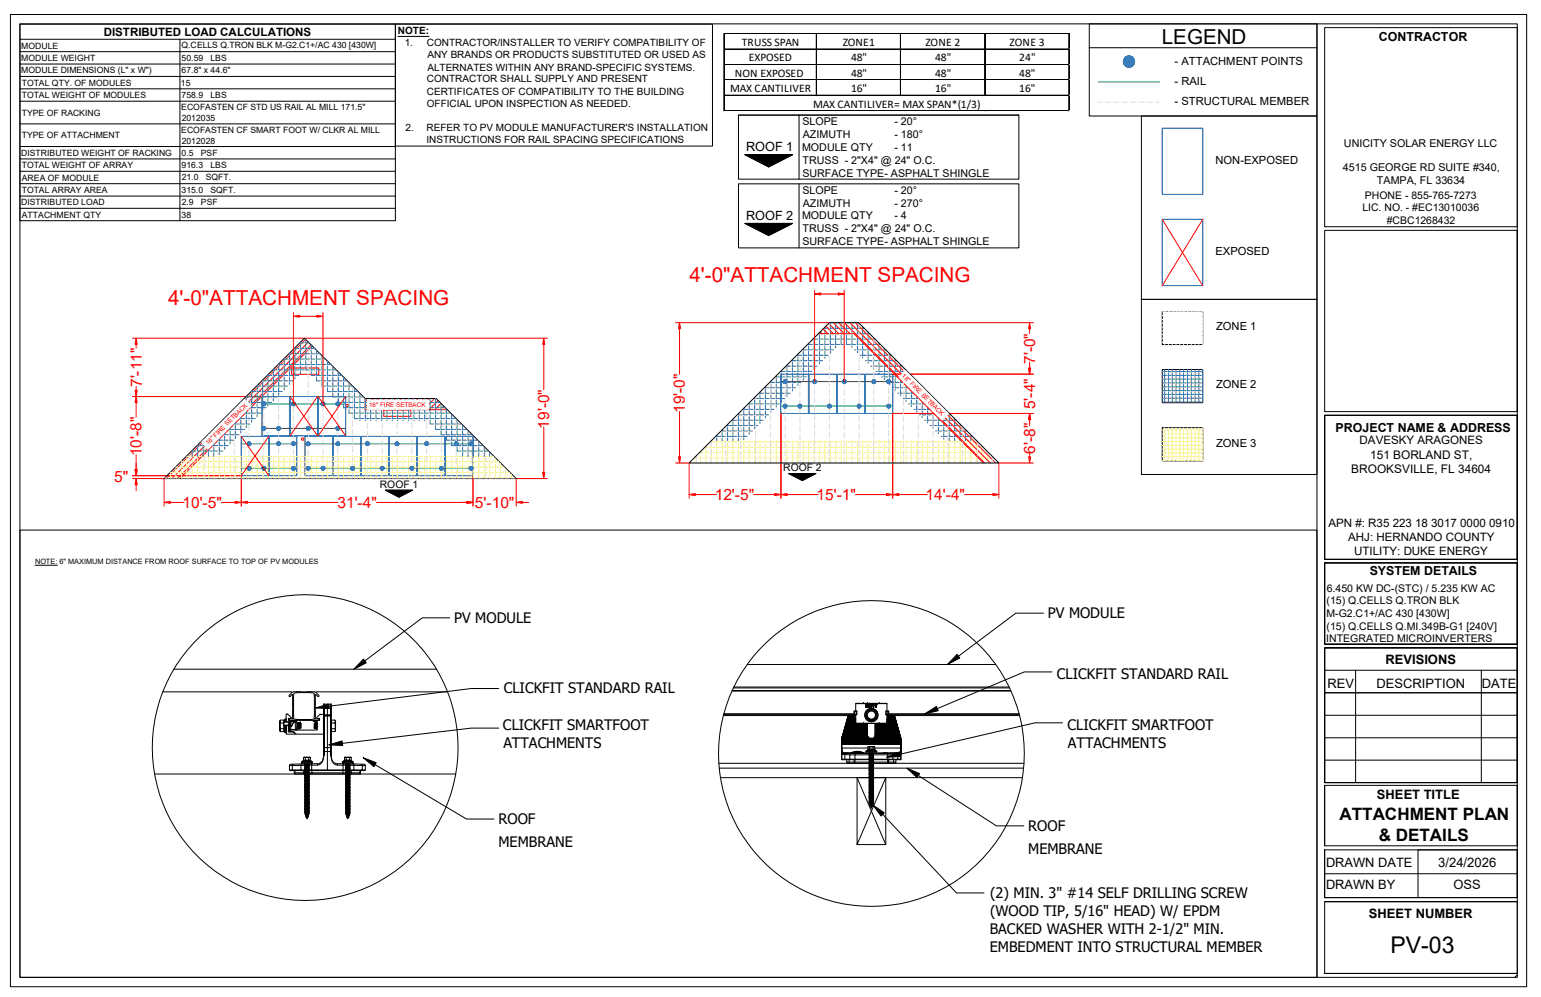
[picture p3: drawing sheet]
<svg xmlns="http://www.w3.org/2000/svg" width="432mm" height="279mm" viewBox="0 0 432 279" stroke-linecap="round" stroke-linejoin="round" font-family="sans-serif">
<defs><g id="words">
<text font-size="6.5" x="389.6" y="267">PV-03</text>
<text font-size="5.8" x="325.5" y="12.3">LEGEND</text>
<g font-size="5.8" fill="#f00">
<text x="193.2" y="79.1">4'-0&quot;ATTACHMENT SPACING</text>
<text x="47.1" y="85.3">4'-0&quot;ATTACHMENT SPACING</text>
</g>
<g font-size="4.8">
<text x="375.3" y="229.9">ATTACHMENT PLAN</text>
<text x="386.3" y="235.6">&amp; DETAILS</text>
</g>
<g font-size="4.3" fill="#f00">
<text x="290" y="102" transform="rotate(-90 290 102)">7'-0&quot;</text>
<text x="39.7" y="108.5" transform="rotate(-90 39.7 108.5)">7'-11&quot;</text>
<text x="191.9" y="115.7" transform="rotate(-90 191.9 115.7)">19'-0&quot;</text>
<text x="290" y="114.7" transform="rotate(-90 290 114.7)">5'-4&quot;</text>
<text x="153.9" y="120.1" transform="rotate(-90 153.9 120.1)">19'-0&quot;</text>
<text x="39.7" y="127.9" transform="rotate(-90 39.7 127.9)">10'-8&quot;</text>
<text x="290" y="127.1" transform="rotate(-90 290 127.1)">6'-8&quot;</text>
<text x="32" y="135.2">5&quot;</text>
<text x="51.1" y="142.3">10'-5&quot;</text>
<text x="94.6" y="142.3">31'-4&quot;</text>
<text x="133.1" y="142.3">5'-10&quot;</text>
<text x="200.3" y="140.1">12'-5&quot;</text>
<text x="228.8" y="140.1">15'-1&quot;</text>
<text x="259.4" y="140.2">14'-4&quot;</text>
</g>
<g font-size="4.1">
<text x="293.6" y="173.1">PV MODULE</text>
<text x="127.3" y="174.5">PV MODULE</text>
<text x="296.2" y="190.2">CLICKFIT STANDARD RAIL</text>
<text x="141.1" y="194.2">CLICKFIT STANDARD RAIL</text>
<text x="140.9" y="204.6">CLICKFIT SMARTFOOT</text>
<text x="141.1" y="209.6">ATTACHMENTS</text>
<text x="299.1" y="204.6">CLICKFIT SMARTFOOT</text>
<text x="299.3" y="209.6">ATTACHMENTS</text>
<text x="139.7" y="230.9">ROOF</text>
<text x="288.1" y="232.7">ROOF</text>
<text x="139.7" y="237.4">MEMBRANE</text>
<text x="288.1" y="239.2">MEMBRANE</text>
<text x="277.4" y="251.7">(2) MIN. 3&quot; #14 SELF DRILLING SCREW</text>
<text x="277.4" y="256.7">(WOOD TIP, 5/16&quot; HEAD) W/ EPDM</text>
<text x="277.3" y="261.7">BACKED WASHER WITH 2-1/2&quot; MIN.</text>
<text x="277.3" y="266.7">EMBEDMENT INTO STRUCTURAL MEMBER</text>
</g>
<text font-size="3.7" x="403" y="243">3/24/2026</text>
<g font-size="3.6">
<text x="209" y="42.4">ROOF 1</text>
<text x="209" y="61.7">ROOF 2</text>
<text x="388.2" y="186.1">REVISIONS</text>
<text x="372" y="192.9">REV</text>
<text x="385.7" y="192.9">DESCRIPTION</text>
<text x="415.2" y="192.9">DATE</text>
<text x="385.8" y="223.9">SHEET TITLE</text>
<text x="371.6" y="242.9">DRAWN DATE</text>
<text x="371.6" y="249.2">DRAWN BY</text>
<text x="407.3" y="249.3">OSS</text>
<text x="383.6" y="257.3">SHEET NUMBER</text>
</g>
<g font-size="3.5">
<text x="386.4" y="11.5">CONTRACTOR</text>
<text x="374.2" y="121">PROJECT NAME &amp; ADDRESS</text>
<text x="383.8" y="161.1">SYSTEM DETAILS</text>
</g>
<g font-size="3.3">
<text x="383.9" y="128.6">151 BORLAND ST,</text>
<text x="378.6" y="132.6">BROOKSVILLE, FL 34604</text>
</g>
<g font-size="3.2">
<text x="29.1" y="10.1">DISTRIBUTED LOAD CALCULATIONS</text>
<text x="207.9" y="12.9">TRUSS SPAN</text>
<text x="209.8" y="17.2">EXPOSED</text>
<text x="236.1" y="12.9">ZONE1</text>
<text x="238.5" y="17.2">48&quot;</text>
<text x="259.3" y="12.9">ZONE 2</text>
<text x="262" y="17.2">48&quot;</text>
<text x="282.9" y="12.9">ZONE 3</text>
<text x="285.6" y="17.2">24&quot;</text>
<text x="205.9" y="21.5">NON EXPOSED</text>
<text x="238.5" y="21.5">48&quot;</text>
<text x="262" y="21.5">48&quot;</text>
<text x="285.6" y="21.5">48&quot;</text>
<text x="204.6" y="25.8">MAX CANTILIVER</text>
<text x="238.5" y="25.8">16&quot;</text>
<text x="262" y="25.8">16&quot;</text>
<text x="285.6" y="25.8">16&quot;</text>
<text x="227.8" y="30.1">MAX CANTILIVER= MAX SPAN*(1/3)</text>
<text x="381" y="124.3">DAVESKY ARAGONES</text>
<text x="372.2" y="147.6">APN #: R35 223 18 3017 0000 0910</text>
<text x="377.8" y="151.5">AHJ: HERNANDO COUNTY</text>
<text x="379.4" y="155.4">UTILITY: DUKE ENERGY</text>
</g>
<g font-size="3.1">
<text x="329.1" y="18.1">- ATTACHMENT POINTS</text>
<text x="329.1" y="23.7">- RAIL</text>
<text x="329.1" y="29.4">- STRUCTURAL MEMBER</text>
<text x="340.6" y="45.8">NON-EXPOSED</text>
<text x="340.6" y="71.4">EXPOSED</text>
<text x="340.7" y="92.6">ZONE 1</text>
<text x="340.7" y="108.8">ZONE 2</text>
<text x="340.7" y="125.1">ZONE 3</text>
</g>
<g font-size="3">
<text x="224.8" y="35.1">SLOPE</text>
<text x="250.6" y="35.1">- 20°</text>
<text x="225" y="38.7">AZIMUTH</text>
<text x="250.6" y="38.7">- 180°</text>
<text x="376.6" y="41.1">UNICITY SOLAR ENERGY LLC</text>
<text x="224.7" y="42.3">MODULE QTY</text>
<text x="224.9" y="45.9">TRUSS - 2&quot;X4&quot; @ 24&quot; O.C.</text>
<text x="250.6" y="42.3">- 11</text>
<text x="224.8" y="49.5">SURFACE TYPE- ASPHALT SHINGLE</text>
<text x="376.3" y="48">4515 GEORGE RD SUITE #340,</text>
<text x="385.8" y="51.6">TAMPA, FL 33634</text>
<text x="224.8" y="54.3">SLOPE</text>
<text x="225" y="57.9">AZIMUTH</text>
<text x="250.6" y="54.3">- 20°</text>
<text x="250.6" y="57.9">- 270°</text>
<text x="224.7" y="61.5">MODULE QTY</text>
<text x="224.9" y="65.2">TRUSS - 2&quot;X4&quot; @ 24&quot; O.C.</text>
<text x="250.6" y="61.5">- 4</text>
<text x="224.8" y="68.7">SURFACE TYPE- ASPHALT SHINGLE</text>
<text x="371.8" y="165.8">6.450 KW DC-(STC) / 5.235 KW AC</text>
<text x="371.7" y="169.3">(15) Q.CELLS Q.TRON BLK</text>
<text x="371.7" y="172.9">M-G2.C1+/AC 430 [430W]</text>
<text x="371.7" y="176.4">(15) Q.CELLS Q.MI.349B-G1 [240V]</text>
<text x="371.6" y="180">INTEGRATED MICROINVERTERS</text>
</g>
<g font-size="2.9">
<text x="381.8" y="59.3">LIC. NO. - #EC13010036</text>
<text x="382.5" y="55.8">PHONE - 855-765-7273</text>
<text x="388.6" y="62.8">#CBC1268432</text>
<text x="106.4" y="136.7">ROOF 1</text>
<text x="219.5" y="132.1">ROOF 2</text>
</g>
<g font-size="2.8">
<text x="111.5" y="9.6">NOTE:</text>
<text x="113.4" y="13">1.</text>
<text x="119.6" y="13">CONTRACTOR/INSTALLER TO VERIFY COMPATIBILITY OF</text>
<text x="119.8" y="16.4">ANY BRANDS OR PRODUCTS SUBSTITUTED OR USED AS</text>
<text x="119.6" y="23.1">CONTRACTOR SHALL SUPPLY AND PRESENT</text>
<text x="119.8" y="19.8">ALTERNATES WITHIN ANY BRAND-SPECIFIC SYSTEMS.</text>
<text x="119.6" y="26.5">CERTIFICATES OF COMPATIBILITY TO THE BUILDING</text>
<text x="119.6" y="29.9">OFFICIAL UPON INSPECTION AS NEEDED.</text>
<text x="113.6" y="36.6">2.</text>
<text x="119.5" y="40">INSTRUCTIONS FOR RAIL SPACING SPECIFICATIONS</text>
<text x="119.5" y="36.6">REFER TO PV MODULE MANUFACTURER'S INSTALLATION</text>
</g>
<g font-size="2.4">
<text x="6" y="13.6">MODULE</text>
<text x="6" y="17.1">MODULE WEIGHT</text>
<text x="50.9" y="13.4">Q.CELLS Q.TRON BLK M-G2.C1+/AC 430 [430W]</text>
<text x="50.9" y="17.1">50.59</text>
<text x="59" y="17.1">LBS</text>
<text x="6" y="20.3">MODULE DIMENSIONS (L&quot; x W&quot;)</text>
<text x="6.1" y="24">TOTAL QTY. OF MODULES</text>
<text x="50.9" y="20.5">67.8&quot; x 44.6&quot;</text>
<text x="6.1" y="27.5">TOTAL WEIGHT OF MODULES</text>
<text x="50.7" y="24">15</text>
<text x="50.9" y="27.5">758.9</text>
<text x="59" y="27.5">LBS</text>
<text x="6.1" y="32.4">TYPE OF RACKING</text>
<text x="50.8" y="30.9">ECOFASTEN CF STD US RAIL AL MILL 171.5&quot;</text>
<text x="50.9" y="33.9">2012035</text>
<text x="6.1" y="38.7">TYPE OF ATTACHMENT</text>
<text x="50.8" y="37.3">ECOFASTEN CF SMART FOOT W/ CLKR AL MILL</text>
<text x="50.9" y="40.2">2012028</text>
<text x="6" y="43.6">DISTRIBUTED WEIGHT OF RACKING</text>
<text x="6.1" y="47.1">TOTAL WEIGHT OF ARRAY</text>
<text x="50.9" y="43.6">0.5</text>
<text x="50.9" y="47.1">916.3</text>
<text x="56.3" y="43.6">PSF</text>
<text x="59" y="47.1">LBS</text>
<text x="6.1" y="50.6">AREA OF MODULE</text>
<text x="50.9" y="50.5">21.0</text>
<text x="57.7" y="50.5">SQFT.</text>
<text x="6" y="57.5">DISTRIBUTED LOAD</text>
<text x="6.1" y="54.1">TOTAL ARRAY AREA</text>
<text x="50.9" y="54">315.0</text>
<text x="50.9" y="57.5">2.9</text>
<text x="56.3" y="57.5">PSF</text>
<text x="59" y="54">SQFT.</text>
<text x="6.1" y="61">ATTACHMENT QTY</text>
<text x="50.9" y="61">38</text>
</g>
<text font-size="2.1" x="9.8" y="158">NOTE: 6&quot; MAXIMUM DISTANCE FROM ROOF SURFACE TO TOP OF PV MODULES</text>
<g font-size="1.8" fill="#f00">
<text x="252.6" y="105.5" transform="rotate(45 252.6 105.5)">18&quot; FIRE SETBACK</text>
<text x="103.4" y="114">18&quot; FIRE SETBACK</text>
<text x="58.3" y="124.8" transform="rotate(-45 58.3 124.8)">18&quot; FIRE SETBACK</text>
</g>
</g></defs>
<g fill="none" stroke="#f7f282" stroke-width=".28">
<path d="M193.3 129.5v.3M194.8 128v.4h1.1M194.8 128.8v1M196.3 126.5v.3h1.1M196.3 127.3v1.1h1.1M196.3 128.8v1M197.8 125v.3h1.1M197.8 125.7v1.1h1.1M197.8 127.3v1.1h1.1M197.8 128.8v1M199.3 123.5v.3h1.1M199.3 124.2v1.1h1.1"/>
<path d="M199.3 125.7v1.1h1.1M199.3 127.3v1.1h1.1M199.3 128.8v1M200.8 123.5v.3h1.1M200.8 124.2v1.1h1.1M200.8 125.7v1.1h1.1M200.8 127.3v1.1h1.1M200.8 128.8v1M202.4 123.5v.3h1.1M202.4 124.2v1.1h1.1M202.4 125.7v1.1h1.1M202.4 127.3v1.1h1.1"/>
<path d="M202.4 128.8v1M203.9 123.5v.3h1.1M203.9 124.2v1.1h1.1M203.9 125.7v1.1h1.1M203.9 127.3v1.1h1.1M203.9 128.8v1M205.4 123.5v.3h1.1M205.4 124.2v1.1h1.1M205.4 125.7v1.1h1.1M205.4 127.3v1.1h1.1M205.4 128.8v1M206.9 123.5v.3h1.1"/>
<path d="M206.9 124.2v1.1h1.1M206.9 125.7v1.1h1.1M206.9 127.3v1.1h1.1M206.9 128.8v1M208.4 123.5v.3h1.1M208.4 124.2v1.1h1.1M208.4 125.7v1.1h1.1M208.4 127.3v1.1h1.1M208.4 128.8v1M209.9 123.5v.3h1.1M209.9 124.2v1.1h1.1M209.9 125.7v1.1h1.1"/>
<path d="M209.9 127.3v1.1h1.1M209.9 128.8v1M211.5 123.5v.3h1.1M211.5 124.2v1.1h1.1M211.5 125.7v1.1h1.1M211.5 127.3v1.1h1.1M211.5 128.8v1M212.9 123.5v.3h1.1M212.9 124.2v1.1h1.1M212.9 125.7v1.1h1.1M212.9 127.3v1.1h1.1M212.9 128.8v1"/>
<path d="M214.5 123.5v.3h1.1M214.5 124.2v1.1h1.1M214.5 125.7v1.1h1.1M214.5 127.3v1.1h1.1M214.5 128.8v1M216 123.5v.3h1.1M216 124.2v1.1h1.1M216 125.7v1.1h1.1M216 127.3v1.1h1.1M216 128.8v1M217.5 123.5v.3h1.1M217.5 124.2v1.1h1.1"/>
<path d="M217.5 125.7v1.1h1.1M217.5 127.3v1.1h1.1M217.5 128.8v1M219 123.5v.3h1.1M219 124.2v1.1h1.1M219 125.7v1.1h1.1M219 127.3v1.1h1.1M219 128.8v1M220.5 123.5v.3h1.1M220.5 124.2v1.1h1.1M220.5 125.7v1.1h1.1M220.5 127.3v1.1h1.1"/>
<path d="M220.5 128.8v1M222 123.5v.3h1.1M222 124.2v1.1h1.1M222 125.7v1.1h1.1M222 127.3v1.1h1.1M222 128.8v1M223.6 123.5v.3h1.1M223.6 124.2v1.1h1.1M223.6 125.7v1.1h1.1M223.6 127.3v1.1h1.1M223.6 128.8v1M225.1 123.5v.3h1.1"/>
<path d="M225.1 124.2v1.1h1.1M225.1 125.7v1.1h1.1M225.1 127.3v1.1h1.1M225.1 128.8v1M226.6 123.5v.3h1.1M226.6 124.2v1.1h1.1M226.6 125.7v1.1h1.1M226.6 127.3v1.1h1.1M226.6 128.8v1M228.1 123.5v.3h1.1M228.1 124.2v1.1h1.1M228.1 125.7v1.1h1.1"/>
<path d="M228.1 127.3v1.1h1.1M228.1 128.8v1M229.6 123.5v.3h1.1M229.6 124.2v1.1h1.1M229.6 125.7v1.1h1.1M229.6 127.3v1.1h1.1M229.6 128.8v1M231.1 123.5v.3h1.1M231.1 124.2v1.1h1.1M231.1 125.7v1.1h1.1M231.1 127.3v1.1h1.1M231.1 128.8v1"/>
<path d="M232.7 123.5v.3h1.1M232.7 124.2v1.1h1.1M232.7 125.7v1.1h1.1M232.7 127.3v1.1h1.1M232.7 128.8v1M234.1 123.5v.3h1.1M234.1 124.2v1.1h1.1M234.1 125.7v1.1h1.1M234.1 127.3v1.1h1.1M234.1 128.8v1M235.7 123.5v.3h1.1M235.7 124.2v1.1h1.1"/>
<path d="M235.7 125.7v1.1h1.1M235.7 127.3v1.1h1.1M235.7 128.8v1M237.2 123.5v.3h1.1M237.2 124.2v1.1h1.1M237.2 125.7v1.1h1.1M237.2 127.3v1.1h1.1M237.2 128.8v1M238.7 123.5v.3h1.1M238.7 124.2v1.1h1.1M238.7 125.7v1.1h1.1M238.7 127.3v1.1h1.1"/>
<path d="M238.7 128.8v1M240.2 123.5v.3h1.1M240.2 124.2v1.1h1.1M240.2 125.7v1.1h1.1M240.2 127.3v1.1h1.1M240.2 128.8v1M241.7 123.5v.3h1.1M241.7 124.2v1.1h1.1M241.7 125.7v1.1h1.1M241.7 127.3v1.1h1.1M241.7 128.8v1M243.2 123.5v.3h1.1"/>
<path d="M243.2 124.2v1.1h1.1M243.2 125.7v1.1h1.1M243.2 127.3v1.1h1.1M243.2 128.8v1M244.8 123.5v.3h1.1M244.8 124.2v1.1h1.1M244.8 125.7v1.1h1.1M244.8 127.3v1.1h1.1M244.8 128.8v1M246.3 123.5v.3h1.1M246.3 124.2v1.1h1.1M246.3 125.7v1.1h1.1"/>
<path d="M246.3 127.3v1.1h1.1M246.3 128.8v1M247.8 123.5v.3h1.1M247.8 124.2v1.1h1.1M247.8 125.7v1.1h1.1M247.8 127.3v1.1h1.1M247.8 128.8v1M249.3 123.5v.3h1.1M249.3 124.2v1.1h1.1M249.3 125.7v1.1h1.1M249.3 127.3v1.1h1.1M249.3 128.8v1"/>
<path d="M250.8 123.5v.3h1.1M250.8 124.2v1.1h1.1M250.8 125.7v1.1h1.1M250.8 127.3v1.1h1.1M250.8 128.8v1M252.3 123.5v.3h1.1M252.3 124.2v1.1h1.1M252.3 125.7v1.1h1.1M252.3 127.3v1.1h1.1M252.3 128.8v1M253.9 123.5v.3h1.1M253.9 124.2v1.1h1.1"/>
<path d="M253.9 125.7v1.1h1.1M253.9 127.3v1.1h1.1M253.9 128.8v1M255.4 123.5v.3h1.1M255.4 124.2v1.1h1.1M255.4 125.7v1.1h1.1M255.4 127.3v1.1h1.1M255.4 128.8v1M256.9 123.5v.3h1.1M256.9 124.2v1.1h1.1M256.9 125.7v1.1h1.1M256.9 127.3v1.1h1.1"/>
<path d="M256.9 128.8v1M258.4 123.5v.3h1.1M258.4 124.2v1.1h1.1M258.4 125.7v1.1h1.1M258.4 127.3v1.1h1.1M258.4 128.8v1M259.9 123.5v.3h1.1M259.9 124.2v1.1h1.1M259.9 125.7v1.1h1.1M259.9 127.3v1.1h1.1M259.9 128.8v1M261.5 123.5v.3h1.1"/>
<path d="M261.5 124.2v1.1h1.1M261.5 125.7v1.1h1.1M261.5 127.3v1.1h1.1M261.5 128.8v1M262.9 123.5v.3h1.1M262.9 124.2v1.1h1.1M262.9 125.7v1.1h1.1M262.9 127.3v1.1h1.1M262.9 128.8v1M264.5 123.5v.3h1.1M264.5 124.2v1.1h1.1M264.5 125.7v1.1h1.1"/>
<path d="M264.5 127.3v1.1h1.1M264.5 128.8v1M266 123.5v.3h1.1M266 124.2v1.1h1.1M266 125.7v1.1h1.1M266 127.3v1.1h1.1M266 128.8v1M267.5 123.5v.3h1.1M267.5 124.2v1.1h1.1M267.5 125.7v1.1h1.1M267.5 127.3v1.1h1.1M267.5 128.8v1"/>
<path d="M269 123.5v.3h1.1M269 124.2v1.1h1.1M269 125.7v1.1h1.1M269 127.3v1.1h1.1M269 128.8v1M270.5 123.5v.3h1.1M270.5 124.2v1.1h1.1M270.5 125.7v1.1h1.1M270.5 127.3v1.1h1.1M270.5 128.8v1M272 123.5v.3h1.1M272 124.2v1.1h1.1"/>
<path d="M272 125.7v1.1h1.1M272 127.3v1.1h1.1M272 128.8v1M273.6 123.5v.3h.4M273.6 124.2v1.1h1.1M273.6 125.7v1.1h1.1M273.6 127.3v1.1h1.1M273.6 128.8v1M275.1 124.9v.4h.4M275.1 125.7v1.1h1.1M275.1 127.3v1.1h1.1M275.1 128.8v1"/>
<path d="M276.6 126.4v.4h.4M276.6 127.3v1.1h1.1M276.6 128.8v1M278.1 127.9v.5h.5M278.1 128.8v1M279.6 129.4v.4"/>
</g>
<g fill="none" stroke="#2776bb" stroke-width=".28">
<path d="M223.6 99.2v.4h1.1M223.6 100v1.1h1.1M225.1 97.7v.3h1.1M225.1 98.5v1.1h1.1M225.1 100v1.1h1.1M226.6 96.2v.3h1.1M226.6 96.9v1.1h1.1M226.6 98.5v1.1h1.1M226.6 100v1.1h1.1M228.1 94.7v.3h1.1M228.1 95.4v1.1h1.1M228.1 96.9v1.1h1.1"/>
<path d="M228.1 98.5v1.1h1.1M228.1 100v1.1h1.1M229.6 93.2v.3h1.1M229.6 93.9v1.1h1.1M229.6 95.4v1.1h1.1M229.6 96.9v1.1h1.1M229.6 98.5v1.1h1.1M229.6 100v1.1h.9M231.1 91.7v.3h1.1M231.1 92.4v1.1h1.1M231.1 93.9v1.1h1.1M231.1 95.4v1.1h1.1"/>
<path d="M231.1 96.9v1.1h1.1M231.1 98.5v1.1h.9M231.1 100v.5M232.7 90.5h1.1M232.7 90.9v1.1h1.1M232.7 92.4v1.1h1.1M232.7 93.9v1.1h1.1M232.7 95.4v1.1h1.1M232.7 96.9v1.1h.9M232.7 90.4v.1M232.7 98.5v.4M234.1 90.5h1.1"/>
<path d="M234.1 90.9v1.1h1.1M234.1 92.4v1.1h1.1M234.1 93.9v1.1h1.1M234.1 95.4v1.1h1.1M234.1 90.4v.1M234.1 96.9v.6M235.7 90.5h1.1M235.7 90.9v1.1h1.1M235.7 92.4v1.1h1.1M235.7 93.9v1.1h1.1M235.7 95.4v1.1h1.1M235.7 90.4v.1"/>
<path d="M237.2 90.5h1.1M237.2 90.9v1.1h1.1M237.2 92.4v1.1h1.1M237.2 93.9v1.1h1.1M237.2 95.4v1.1h1.1M237.2 90.4v.1M238.7 90.5h1.1M238.7 90.9v1.1h1.1M238.7 92.4v1.1h1.1M238.7 93.9v1.1h1.1M238.7 95.4v1.1h1.1M238.7 90.4v.1"/>
<path d="M238.7 96.9v.4M239.4 98h.4M240.2 90.5h.5M240.2 90.9v1.1h1.1M240.2 92.4v1.1h1.1M240.2 93.9v1.1h1.1M240.2 95.4v1.1h1.1M240.2 96.9v1.1h1.1M240.2 90.4v.1M240.2 98.5v.3M241 99.6h.3M241.7 91.5v.5h.5"/>
<path d="M241.7 92.4v1.1h1.1M241.7 93.9v1.1h1.1M241.7 95.4v1.1h1.1M241.7 96.9v1.1h1.1M241.7 98.5v1.1h1.1M241.7 100v.3M243.2 93v.5h.5M243.2 93.9v1.1h1.1M243.2 95.4v1.1h1.1M243.2 96.9v1.1h1.1M243.2 98.5v1.1h1.1M243.2 100v1.1h1.1"/>
<path d="M244.8 94.6v.4h.4M244.8 95.4v1.1h1.1M244.8 96.9v1.1h1.1M244.8 98.5v1.1h1.1M244.8 100v1.1h1.1M246.3 96.1v.4h.4M246.3 96.9v1.1h1.1M246.3 98.5v1.1h1.1M246.3 100v1.1h1.1M247.8 97.6v.4h.4M247.8 98.5v1.1h1.1M247.8 100v1.1h1.1"/>
<path d="M249.3 99.1v.5h.5M249.3 100v1.1h1.1M203.9 119v.3h1.1M203.9 119.7v1.1h1.1M205.4 117.4v.4h1.1M205.4 118.2v1.1h1.1M205.4 119.7v1.1h1.1M206.9 115.9v.3h1.1M206.9 116.7v1.1h1.1M206.9 118.2v1.1h1.1M206.9 119.7v1.1h1.1M208.4 114.4v.3h1.1"/>
<path d="M208.4 115.1v1.1h1.1M208.4 116.7v1.1h1.1M208.4 118.2v1.1h1.1M208.4 119.7v1.1h1.1M209.9 112.9v.3h1.1M209.9 113.6v1.1h1.1M209.9 115.1v1.1h1.1M209.9 116.7v1.1h1.1M209.9 118.2v1.1h1.1M209.9 119.7v1.1h.9M211.5 111.4v.3h1.1M211.5 112.1v1.1h1.1"/>
<path d="M211.5 113.6v1.1h1.1M211.5 115.1v1.1h1.1M211.5 116.7v1.1h1.1M211.5 118.2v1.1h.8M211.5 119.7v.5M212.9 109.9v.3h1.1M212.9 110.6v1.1h1.1M212.9 112.1v1.1h1.1M212.9 113.6v1.1h1.1M212.9 115.1v1.1h1.1M212.9 116.7v1.1h1M212.9 118.2v.5"/>
<path d="M214.5 108.3v.4h1.1M214.5 109.1v1.1h1.1M214.5 110.6v1.1h1.1M214.5 112.1v1.1h1.1M214.5 113.6v1.1h1.1M214.5 115.1v1.1h.8M214.5 116.7v.4M216 106.8v.3h1.1M216 107.6v1.1h1.1M216 109.1v1.1h1.1M216 110.6v1.1h1.1M216 112.1v1.1h1.1"/>
<path d="M216 113.6v1.1h.9M216 115.1v.5M217.5 105.3v.3h1.1M217.5 106v1.1h1.1M217.5 107.6v1.1h1.1M217.5 109.1v1.1h1.1M217.5 110.6v1.1h1.1M217.5 112.1v1.1h.9M217.5 113.6v.5M219 103.8v.3h1.1M219 104.5v1.1h1.1M219 106v1.1h1.1"/>
<path d="M219 107.6v1.1h1.1M219 109.1v1.1h1.1M219 110.6v1.1h.9M219 112.1v.5M220.5 102.3v.3h1.1M220.5 103v1.1h1.1M220.5 104.5v1.1h1.1M220.5 106v1.1h1.1M220.5 107.6v1.1h1.1M220.5 109.1v1.1h.9M220.5 110.6v.5M222 100.8v.3h1.1"/>
<path d="M222 101.5v1.1h1.1M222 103v1.1h1.1M222 104.5v1.1h1.1M222 106v1.1h1.1M222 107.6v1.1h.9M222 109.1v.5M223.6 101.5v1.1h1.1M223.6 103v1.1h1.1M223.6 104.5v1.1h1.1M223.6 106v1.1h.9M223.6 107.6v.4M225.1 101.5v1.1h1.1"/>
<path d="M225.1 103v1.1h1.1M225.1 104.5v1.1h.9M225.1 106v.5M226.6 101.5v1.1h1.1M226.6 103v1.1h.9M226.6 104.5v.5M228.1 101.5v1.1h.9M228.1 103v.5M229.6 101.5v.5M242.5 101.1h.3M243.2 101.5v.4M244 102.6h.3"/>
<path d="M244.8 101.5v1.1h1.1M244.8 103v.4M245.5 104.1h.4M246.3 101.5v1.1h1.1M246.3 103v1.1h1.1M246.3 104.5v.4M247 105.6h.4M247.8 101.5v1.1h1.1M247.8 103v1.1h1.1M247.8 104.5v1.1h1.1M247.8 106v.4M248.5 107.1h.4"/>
<path d="M249.3 101.5v1.1h1.1M249.3 103v1.1h1.1M249.3 104.5v1.1h1.1M249.3 106v1.1h1.1M249.3 107.6v.3M250.1 108.7h.3M250.8 100.6v.5h.5M250.8 101.5v1.1h1.1M250.8 103v1.1h1.1M250.8 104.5v1.1h1.1M250.8 106v1.1h1.1M250.8 107.6v1.1h1.1"/>
<path d="M250.8 109.1v.3M251.6 110.2h.3M252.3 102.2v.4h.5M252.3 103v1.1h1.1M252.3 104.5v1.1h1.1M252.3 106v1.1h1.1M252.3 107.6v1.1h1.1M252.3 109.1v1.1h1.1M252.3 110.6v.4M253.1 111.7h.3M253.9 103.7v.4h.4M253.9 104.5v1.1h1.1"/>
<path d="M253.9 106v1.1h1.1M253.9 107.6v1.1h1.1M253.9 109.1v1.1h1.1M253.9 110.6v1.1h1.1M253.9 112.1v.4M254.6 113.2h.4M255.4 105.2v.4h.4M255.4 106v1.1h1.1M255.4 107.6v1.1h1.1M255.4 109.1v1.1h1.1M255.4 110.6v1.1h1.1M255.4 112.1v1.1h1.1"/>
<path d="M255.4 113.6v.4M256.1 114.7h.4M256.9 106.7v.4h.4M256.9 107.6v1.1h1.1M256.9 109.1v1.1h1.1M256.9 110.6v1.1h1.1M256.9 112.1v1.1h1.1M256.9 113.6v1.1h1.1M256.9 115.1v.4M257.6 116.2h.4M258.4 108.2v.5h.5M258.4 109.1v1.1h1.1"/>
<path d="M258.4 110.6v1.1h1.1M258.4 112.1v1.1h1.1M258.4 113.6v1.1h1.1M258.4 115.1v1.1h1.1M258.4 116.7v.3M259.2 117.8h.3M259.9 109.7v.5h.4M259.9 110.6v1.1h1.1M259.9 112.1v1.1h1.1M259.9 113.6v1.1h1.1M259.9 115.1v1.1h1.1M259.9 116.7v1.1h1.1"/>
<path d="M259.9 118.2v.3M260.6 119.3h.4M261.5 111.3v.4h.4M261.5 112.1v1.1h1.1M261.5 113.6v1.1h1.1M261.5 115.1v1.1h1.1M261.5 116.7v1.1h1.1M261.5 118.2v1.1h1.1M261.5 119.7v.4M262.9 112.8v.4h.5M262.9 113.6v1.1h1.1M262.9 115.1v1.1h1.1"/>
<path d="M262.9 116.7v1.1h1.1M262.9 118.2v1.1h1.1M262.9 119.7v1.1h1.1M264.5 114.3v.4h.4M264.5 115.1v1.1h1.1M264.5 116.7v1.1h1.1M264.5 118.2v1.1h1.1M264.5 119.7v1.1h1.1M266 115.8v.4h.4M266 116.7v1.1h1.1M266 118.2v1.1h1.1M266 119.7v1.1h1.1"/>
<path d="M267.5 117.3v.5h.4M267.5 118.2v1.1h1.1M267.5 119.7v1.1h1.1M269 118.8v.5h.5M269 119.7v1.1h1.1M199.3 123.5h.1M200.8 122v.3h1.1M200.8 122.7v.8M202.4 120.5v.3h1.1M202.4 121.2v1.1h1.1M202.4 122.7v.8M203.9 121.2v1.1h1.1"/>
<path d="M203.9 122.7v.8M205.4 121.2v1.1h1.1M205.4 122.7v.8M206.9 121.2v1.1h1.1M206.9 122.7v.8M208.4 121.2v1.1h.9M208.4 122.7v.5M209.9 121.2v.5M262.2 120.8h.4M262.9 121.2v.3M263.7 122.3h.3M264.5 121.2v1.1h1.1"/>
<path d="M264.5 122.7v.4M266 121.2v1.1h1.1M266 122.7v.8M267.5 121.2v1.1h1.1M267.5 122.7v.8M269 121.2v1.1h1.1M269 122.7v.8M270.5 120.4v.4h.5M270.5 121.2v1.1h1.1M270.5 122.7v.8M272 121.8v.5h.5M272 122.7v.8"/>
<path d="M273.6 123.4v.1"/>
</g>
<g fill="none" stroke="#f00" stroke-width=".28">
<path d="M189.4 90.4h43M190.4 92.1v12.8M229.3 93.5h10l36.2 36.3M229.8 93l.6 .5M230.6 92.2l1.3 1.3M231.4 91.4l2.1 2.1M232.2 90.6l2.8 2.9M233.5 90.4l3.1 3.1M235 90.4l3.2 3.1M236.6 90.4l39.3 39.4M238.2 90.4l39.3 39.4M239.7 90.4l39.3 39.4"/>
<path d="M190.4 115.3v12.7M189.4 129.8h3.6"/>
</g>
<path d="M218.8 104.9h7.7v11h-7.7zM226.7 104.9h7.7v11h-7.7zM234.6 104.9h7.7v11h-7.7zM242.4 104.9h7.7v11h-7.7z" fill="none" stroke="#00f" stroke-width=".28"/>
<path d="M221 132.7h7.6l-3.8 2z" fill="none" stroke="#000" stroke-width=".28"/>
<path d="M221 132.7h7.6l-3.8 2z" fill="#000"/>
<path d="M190.1 128h.6l-.3 1.8z" fill-rule="evenodd" fill="#f00"/>
<path d="M190.1 128h.6l-.3 1.8z" fill="none" stroke="#f00" stroke-width=".28"/>
<path d="M190.4 90.4l.3 1.7h-.6z" fill-rule="evenodd" fill="#f00"/>
<path d="M190.4 90.4l.3 1.7h-.6zM218.8 115.9v23.7M193.1 129.8v9.8M194.8 138.6h5.9M211.2 138.6h5.9" fill="none" stroke="#f00" stroke-width=".28"/>
<path d="M193.1 138.6l1.7-.3v.6z" fill-rule="evenodd" fill="#f00"/>
<path d="M193.1 138.6l1.7-.3v.6z" fill="none" stroke="#f00" stroke-width=".28"/>
<path d="M217.1 138.3l1.7 .3-1.7 .3z" fill-rule="evenodd" fill="#f00"/>
<path d="M218.8 115.9v23.7M250.1 115.9v23.7M217.1 138.3l1.7 .3-1.7 .3zM220.6 138.6h8.7M239.7 138.6h8.7" fill="none" stroke="#f00" stroke-width=".28"/>
<path d="M218.8 138.6l1.8-.3v.6z" fill-rule="evenodd" fill="#f00"/>
<path d="M218.8 138.6l1.8-.3v.6z" fill="none" stroke="#f00" stroke-width=".28"/>
<path d="M248.4 138.3l1.7 .3-1.7 .3z" fill-rule="evenodd" fill="#f00"/>
<path d="M250.1 115.9v23.7M248.4 138.3l1.7 .3-1.7 .3zM251.9 138.6h7.9M270.3 138.6h7.9M279.9 129.8v9.8" fill="none" stroke="#f00" stroke-width=".28"/>
<path d="M250.1 138.6l1.8-.3v.6z" fill-rule="evenodd" fill="#f00"/>
<path d="M250.1 138.6l1.8-.3v.6z" fill="none" stroke="#f00" stroke-width=".28"/>
<path d="M278.2 138.3l1.7 .3-1.7 .3z" fill-rule="evenodd" fill="#f00"/>
<path d="M250.2 115.9h39.4M288.5 117.6v1.1M278.2 138.3l1.7 .3-1.7 .3zM280 129.8h9.6M288.5 127v1" fill="none" stroke="#f00" stroke-width=".28"/>
<path d="M288.2 128h.6l-.3 1.8z" fill-rule="evenodd" fill="#f00"/>
<path d="M288.2 128h.6l-.3 1.8z" fill="none" stroke="#f00" stroke-width=".28"/>
<path d="M288.5 115.9l.3 1.7h-.6z" fill-rule="evenodd" fill="#f00"/>
<path d="M250.2 115.9h39.4M250.2 104.9h39.4M288.5 115.9l.3 1.7h-.6zM288.5 101.4v1.8M288.5 117.6v1.7" fill="none" stroke="#f00" stroke-width=".28"/>
<path d="M288.5 115.9l.3 1.7h-.6z" fill-rule="evenodd" fill="#f00"/>
<path d="M288.5 115.9l.3 1.7h-.6z" fill="none" stroke="#f00" stroke-width=".28"/>
<path d="M288.2 103.2h.6l-.3 1.7z" fill-rule="evenodd" fill="#f00"/>
<path d="M240.6 90.4h49M288.5 92.1v1.4M250.2 104.9h39.4M288.2 103.2h.6l-.3 1.7zM288.5 101.8v1.4" fill="none" stroke="#f00" stroke-width=".28"/>
<path d="M288.2 103.2h.6l-.3 1.7z" fill-rule="evenodd" fill="#f00"/>
<path d="M288.2 103.2h.6l-.3 1.7z" fill="none" stroke="#f00" stroke-width=".28"/>
<path d="M288.5 90.4l.3 1.7h-.6z" fill-rule="evenodd" fill="#f00"/>
<path d="M288.5 90.4l.3 1.7h-.6z" fill="none" stroke="#f00" stroke-width=".28"/>
<path d="M218.8 106.9h31.3M218.8 113.8h31.3" fill="none" stroke="#0d0" stroke-width=".28"/>
<g fill="none" stroke="#dcdcdc" stroke-width=".28">
<path d="M224.2 98.7v.8M228.3 94.5v1.8M228.3 97v1.6M228.3 99.4v1.6M232.4 90.4v1.4M232.4 92.6v1.6M232.4 95v1.6M232.4 97.4v1.6M232.4 99.7v1.6M236.6 90.4v1.4M236.6 92.6v1.6M236.6 95v1.6"/>
<path d="M236.6 97.4v1.6M236.6 99.7v1.6M240.7 90.5v1.4M240.7 92.7v1.6M240.7 95v1.6M240.7 97.5v1.5M240.7 99.8v1.6M244.9 94.7v1.7M244.9 97.1v1.6M244.9 99.5v1.6M249 98.8v2M203.4 119.4v1.2"/>
<path d="M207.6 115.3v.9M207.6 116.9v1.6M207.6 119.3v1.6M211.7 111.1v1.8M211.7 113.7v1.6M211.7 116v1.6M211.7 118.4v1.6M215.9 107v1.4M215.9 109.2v1.6M215.9 111.6v1.6M215.9 114v1.6M215.9 116.4v1.5"/>
<path d="M215.9 118.7v1.6M220 102.8v1.2M220 104.8v1.5M220 107.1v1.7M220 109.5v1.6M220 111.9v1.6M220 114.3v1.6M220 116.7v1.6M220 119v1.7M224.2 100.3v1.6M224.2 102.7v1.6M224.2 105.1v1.6"/>
<path d="M224.2 107.4v1.7M224.2 109.9v1.5M224.2 112.2v1.6M224.2 114.6v1.6M224.2 117v1.6M224.2 119.4v1.5M228.3 101.8v1.6M228.3 104.2v1.6M228.3 106.6v1.6M228.3 109v1.5M228.3 111.3v1.6M228.3 113.7v1.6"/>
<path d="M228.3 116.1v1.6M228.3 118.5v1.6M232.4 102.2v1.5M232.4 104.5v1.6M232.4 106.9v1.6M232.4 109.3v1.6M232.4 111.7v1.5M232.4 114v1.6M232.4 116.4v1.6M232.4 118.8v1.6M236.6 102.2v1.5M236.6 104.5v1.6"/>
<path d="M236.6 106.9v1.6M236.6 109.3v1.6M236.6 111.7v1.5M236.6 114v1.6M236.6 116.4v1.6M236.6 118.8v1.6M240.7 102.2v1.6M240.7 104.6v1.6M240.7 107v1.5M240.7 109.3v1.6M240.7 111.7v1.6M240.7 114.1v1.6"/>
<path d="M240.7 116.5v1.6M240.7 118.9v1.5M244.9 101.9v1.6M244.9 104.3v1.6M244.9 106.6v1.6M244.9 109.1v1.5M244.9 111.4v1.6M244.9 113.8v1.6M244.9 116.2v1.6M244.9 118.5v1.6M249 101.6v1.6M249 104v1.5"/>
<path d="M249 106.3v1.6M249 108.7v1.6M249 111.1v1.6M249 113.5v1.6M249 115.9v1.5M249 118.2v1.6M253.2 103v1.1M253.2 104.9v1.5M253.2 107.2v1.6M253.2 109.6v1.6M253.2 112v1.6M253.2 114.4v1.6"/>
<path d="M253.2 116.8v1.5M253.2 119.1v1.6M257.3 107.1v1.4M257.3 109.3v1.6M257.3 111.7v1.6M257.3 114v1.7M257.3 116.5v1.5M257.3 118.8v1.6M261.5 111.3v1.6M261.5 113.7v1.7M261.5 116.1v1.6M261.5 118.5v1.6"/>
<path d="M265.6 115.4v.8M265.6 117v1.6M265.6 119.4v1.6M269.7 119.5v1.2M195.1 127.7v2.1M199.3 123.5v1.6M199.3 125.9v1.5M199.3 128.2v1.6M203.4 121.4v1.6M203.4 123.8v1.5M203.4 126.2v1.6M203.4 128.5v1.3"/>
<path d="M207.6 121.7v1.6M207.6 124.1v1.6M207.6 126.4v1.7M207.6 128.9v.9M211.7 120.8v1.6M211.7 123.2v1.6M211.7 125.6v1.6M211.7 128v1.8M215.9 121.1v1.6M215.9 123.5v1.6M215.9 125.9v1.6M215.9 128.3v1.5"/>
<path d="M220 121.5v1.5M220 123.8v1.6M220 126.2v1.6M220 128.6v1.2M224.2 121.8v1.5M224.2 124.1v1.6M224.2 126.5v1.6M224.2 128.9v.9M228.3 120.9v1.5M228.3 123.2v1.6M228.3 125.6v1.6M228.3 128v1.8"/>
<path d="M232.4 121.2v1.6M232.4 123.6v1.5M232.4 125.9v1.7M232.4 128.3v1.5M236.6 121.2v1.6M236.6 123.6v1.5M236.6 125.9v1.7M236.6 128.3v1.5M240.7 121.2v1.6M240.7 123.6v1.6M240.7 126v1.6M240.7 128.4v1.4"/>
<path d="M244.9 120.9v1.6M244.9 123.3v1.6M244.9 125.7v1.6M244.9 128.1v1.7M249 120.6v1.6M249 123v1.6M249 125.4v1.6M249 127.8v2M253.2 121.5v1.6M253.2 123.9v1.6M253.2 126.3v1.5M253.2 128.7v1.1"/>
<path d="M257.3 121.2v1.6M257.3 123.6v1.6M257.3 126v1.6M257.3 128.4v1.4M261.5 120.9v1.6M261.5 123.3v1.6M261.5 125.6v1.7M261.5 128.1v1.7M265.6 121.8v1.6M265.6 124.2v1.5M265.6 126.5v1.6M265.6 128.9v.9"/>
<path d="M269.7 121.5v1.6M269.7 123.9v1.5M269.7 126.2v1.6M269.7 128.6v1.2M273.9 123.7v1.4M273.9 125.9v1.6M273.9 128.3v1.5M278 127.8v2"/>
</g>
<path d="M193.1 129.8l39.3-39.4h8.2l39.3 39.4z" fill="none" stroke="#000" stroke-width=".28"/>
<circle cx="220" cy="106.9" r=".51" fill="#00d"/>
<g fill="none" stroke="#00d" stroke-width=".28">
<circle cx="220" cy="106.9" r=".51"/>
<circle cx="220" cy="106.9" r=".52"/>
</g>
<circle cx="220" cy="113.8" r=".51" fill="#00d"/>
<g fill="none" stroke="#00d" stroke-width=".28">
<circle cx="220" cy="113.8" r=".51"/>
<circle cx="220" cy="113.8" r=".52"/>
</g>
<circle cx="224.1" cy="113.8" r=".51" fill="#00d"/>
<g fill="none" stroke="#00d" stroke-width=".28">
<circle cx="224.1" cy="113.8" r=".51"/>
<circle cx="224.1" cy="113.8" r=".52"/>
</g>
<circle cx="228.3" cy="106.9" r=".51" fill="#00d"/>
<g fill="none" stroke="#00d" stroke-width=".28">
<circle cx="228.3" cy="107" r=".53"/>
<circle cx="228.3" cy="106.9" r=".51"/>
</g>
<circle cx="232.4" cy="113.8" r=".51" fill="#00d"/>
<g fill="none" stroke="#00d" stroke-width=".28">
<circle cx="232.4" cy="113.8" r=".53"/>
<circle cx="232.4" cy="113.8" r=".51"/>
</g>
<circle cx="236.6" cy="106.9" r=".51" fill="#00d"/>
<g fill="none" stroke="#00d" stroke-width=".28">
<circle cx="236.6" cy="107" r=".53"/>
<circle cx="236.6" cy="106.9" r=".51"/>
</g>
<circle cx="240.7" cy="113.8" r=".51" fill="#00d"/>
<g fill="none" stroke="#00d" stroke-width=".28">
<circle cx="240.7" cy="113.8" r=".53"/>
<circle cx="240.7" cy="113.8" r=".51"/>
</g>
<circle cx="244.9" cy="106.9" r=".51" fill="#00d"/>
<g fill="none" stroke="#00d" stroke-width=".28">
<circle cx="244.9" cy="107" r=".53"/>
<circle cx="244.9" cy="106.9" r=".51"/>
</g>
<circle cx="249" cy="113.8" r=".51" fill="#00d"/>
<g fill="none" stroke="#00d" stroke-width=".28">
<circle cx="249" cy="113.8" r=".52"/>
<circle cx="249" cy="113.8" r=".51"/>
</g>
<circle cx="249" cy="106.9" r=".51" fill="#00d"/>
<g fill="none" stroke="#00d" stroke-width=".28">
<circle cx="249" cy="106.9" r=".52"/>
<circle cx="249" cy="106.9" r=".51"/>
</g>
<path d="M251.9 105.7l1.8-1.9 12.1 12.1-1.8 1.8z" fill-rule="evenodd" fill="#fff"/>
<path d="M251.9 105.7l1.8-1.9 12.1 12.1-1.8 1.8z" fill="none" stroke="#fff" stroke-width=".28"/>
<g fill="none" stroke="#f00" stroke-width=".28">
<path d="M85.3 94.8h68.1M85.6 95.1l-39 39M86.4 95.9l-38.2 38.2M87.2 96.6l-37.5 37.5M87.5 97l-37.1 37.1M152.4 96.5v12.7M81.7 103.1h7.6v1.8h-7.6zM102.3 111.7v3.1h23M103.2 111.7l-.9 .8M104.7 111.7l-2.4 2.4M106.3 111.7l-3.1 3.1M107.5 114.9h7.6v1.8h-7.6z"/>
<path d="M107.8 111.7l-3.1 3.1M109.4 111.7l-3.1 3.1M110.9 111.7l-3.1 3.1M112.5 111.7l-3.1 3.1M114 111.7l-3.1 3.1M115.6 111.7l-3.1 3.1M117.1 111.7l-3.1 3.1M118.7 111.7l-3.1 3.1M120.2 111.7l-3.1 3.1M121.8 111.7l-3.1 3.1M122.8 112.2l-2.6 2.6M123.6 113l-1.8 1.8"/>
<path d="M124.3 113.8l-1 1M125.1 114.6l-.2 .2M152.4 119.7v12.7M144.7 134.1h8.7"/>
<circle cx="97.2" cy="113.7" r=".34"/>
<circle cx="84.8" cy="123.1" r=".35"/>
</g>
<path d="M73.4 111.1h7.7v11h-7.7zM81.3 111.1h7.7v11h-7.7zM89.2 111.1h7.7v11h-7.7zM67.6 122.3h7.7v11h-7.7zM75.5 122.3h7.7v11h-7.7zM85.5 122.3h7.7v11h-7.7zM93.3 122.3h7.7v11h-7.7zM101.2 122.3h7.7v11h-7.7zM109.1 122.3h7.7v11h-7.7zM117 122.3h7.7v11h-7.7zM124.8 122.3h7.7v11h-7.7z" fill="none" stroke="#00f" stroke-width=".28"/>
<path d="M108 137.4h7.6l-3.8 1.9z" fill="none" stroke="#000" stroke-width=".28"/>
<path d="M108 137.4h7.6l-3.8 1.9z" fill="#000"/>
<path d="M152.4 94.8l.3 1.7h-.6z" fill-rule="evenodd" fill="#f00"/>
<path d="M152.4 94.8l.3 1.7h-.6z" fill="none" stroke="#f00" stroke-width=".28"/>
<path d="M152.1 132.4h.6l-.3 1.7z" fill-rule="evenodd" fill="#f00"/>
<path d="M46 134.1v7.7M67.6 133.3v8.5M152.1 132.4h.6l-.3 1.7zM47.7 140.8h3.9M62 140.8h3.9" fill="none" stroke="#f00" stroke-width=".28"/>
<path d="M46 140.8l1.7-.3v.6z" fill-rule="evenodd" fill="#f00"/>
<path d="M46 140.8l1.7-.3v.6z" fill="none" stroke="#f00" stroke-width=".28"/>
<path d="M65.9 140.5l1.7 .3-1.7 .3z" fill-rule="evenodd" fill="#f00"/>
<path d="M67.6 133.3v8.5M132.5 133.3v8.5M65.9 140.5l1.7 .3-1.7 .3zM69.3 140.8h25.4M105.5 140.8h25.3" fill="none" stroke="#f00" stroke-width=".28"/>
<path d="M67.6 140.8l1.7-.3v.6z" fill-rule="evenodd" fill="#f00"/>
<path d="M67.6 140.8l1.7-.3v.6z" fill="none" stroke="#f00" stroke-width=".28"/>
<path d="M130.8 140.5l1.7 .3-1.7 .3z" fill-rule="evenodd" fill="#f00"/>
<path d="M132.5 133.3v8.5M144.7 134.1v7.7M129.1 140.8h1.7M130.8 140.5l1.7 .3-1.7 .3zM146.4 140.8h1.7" fill="none" stroke="#f00" stroke-width=".28"/>
<path d="M130.8 140.5l1.7 .3-1.7 .3z" fill-rule="evenodd" fill="#f00"/>
<path d="M130.8 140.5l1.7 .3-1.7 .3z" fill="none" stroke="#f00" stroke-width=".28"/>
<path d="M144.7 140.8l1.7-.3v.6z" fill-rule="evenodd" fill="#f00"/>
<path d="M37.1 134.1h8.8M37.1 133.3h30.5M38.1 129.8v1.8M38.1 135.8v1.7M144.7 140.8l1.7-.3v.6z" fill="none" stroke="#f00" stroke-width=".28"/>
<path d="M38.1 134.1l.3 1.7h-.6z" fill-rule="evenodd" fill="#f00"/>
<path d="M38.1 134.1l.3 1.7h-.6z" fill="none" stroke="#f00" stroke-width=".28"/>
<path d="M37.8 131.6h.6l-.3 1.7z" fill-rule="evenodd" fill="#f00"/>
<path d="M37.1 111.1h36.3M38.1 112.8v4.2M37.1 133.3h30.5M37.8 131.6h.6l-.3 1.7zM38.1 127.4v4.2" fill="none" stroke="#f00" stroke-width=".28"/>
<path d="M37.8 131.6h.6l-.3 1.7z" fill-rule="evenodd" fill="#f00"/>
<path d="M37.8 131.6h.6l-.3 1.7z" fill="none" stroke="#f00" stroke-width=".28"/>
<path d="M38.1 111.1l.3 1.7h-.6z" fill-rule="evenodd" fill="#f00"/>
<path d="M37.1 94.8h48.2M38.1 96.5v1.1M37.1 111.1h36.3M38.1 108.3v1.1M38.1 111.1l.3 1.7h-.6z" fill="none" stroke="#f00" stroke-width=".28"/>
<path d="M37.8 109.4h.6l-.3 1.7z" fill-rule="evenodd" fill="#f00"/>
<path d="M37.8 109.4h.6l-.3 1.7z" fill="none" stroke="#f00" stroke-width=".28"/>
<path d="M38.1 94.8l.3 1.7h-.6z" fill-rule="evenodd" fill="#f00"/>
<path d="M38.1 94.8l.3 1.7h-.6z" fill="none" stroke="#f00" stroke-width=".28"/>
<path d="M73.4 113.2h23.5M67.6 124.4h15.6M67.6 131.2h15.6M73.4 120.1h23.5M85.5 124.4h47M85.5 131.2h47" fill="none" stroke="#0d0" stroke-width=".28"/>
<g fill="none" stroke="#dcdcdc" stroke-width=".28">
<path d="M82.2 97.8v1.1M82.2 99.7v1.6M86.4 95.8v.9M86.4 97.5v1.6M86.4 99.9v1.6M90.5 99.9v1.3M61.5 118.6v1.4M65.6 114.4v1.1M65.6 116.3v1.6M65.6 118.7v1.6M69.8 110.3v.8M69.8 111.9v1.6"/>
<path d="M69.8 114.3v1.6M69.8 116.6v1.6M69.8 119v1.6M73.9 106.1v1.7M73.9 108.6v1.6M73.9 111v1.6M73.9 113.4v1.6M73.9 115.7v1.6M73.9 118.2v1.5M78.1 102v1.4M78.1 104.1v1.6M78.1 106.6v1.5"/>
<path d="M78.1 108.9v1.6M78.1 111.3v1.6M78.1 113.7v1.6M78.1 116.1v1.5M78.1 118.4v1.6M82.2 102.1v1.6M82.2 104.5v1.5M82.2 106.8v1.6M82.2 109.2v1.6M82.2 111.6v1.6M82.2 114v1.6M82.2 116.4v1.5"/>
<path d="M82.2 118.7v1.7M86.4 102.3v1.5M86.4 104.6v1.7M86.4 107v1.6M86.4 109.4v1.6M86.4 111.8v1.6M86.4 114.2v1.6M86.4 116.5v1.7M86.4 119v1.5M90.5 101.9v1.6M90.5 104.4v1.5M90.5 106.7v1.6"/>
<path d="M90.5 109.1v1.6M90.5 111.5v1.6M90.5 113.9v1.5M90.5 116.2v1.6M90.5 118.6v1.6M94.7 104.1v1.5M94.7 106.4v1.6M94.7 108.8v1.6M94.7 111.2v1.5M94.7 113.5v1.6M94.7 115.9v1.6M94.7 118.3v1.6"/>
<path d="M98.8 108.2v1.8M98.8 110.8v1.6M98.8 113.2v1.6M98.8 115.6v1.6M98.8 118v1.5M103 111.7v1.3M103 113.7v1.7M103 116.2v1.5M103 118.5v1.6M107.1 111.7v1.3M107.1 113.7v1.7M107.1 116.2v1.5"/>
<path d="M107.1 118.5v1.6M111.3 111.7v1.3M111.3 113.7v1.7M111.3 116.2v1.5M111.3 118.5v1.6M115.4 111.7v1.3M115.4 113.7v1.7M115.4 116.2v1.5M115.4 118.5v1.6M119.5 111.7v1.3M119.5 113.7v1.7M119.5 116.2v1.5"/>
<path d="M119.5 118.5v1.6M123.7 113.2v1.7M123.7 115.7v1.6M123.7 118.1v1.5M127.8 117.3v.9M127.8 119v1.5M49.1 131v1.2M49.1 133v1.1M53.2 126.9v.8M53.2 128.5v1.6M53.2 130.9v1.6M53.2 133.3v.8"/>
<path d="M57.4 122.7v1.8M57.4 125.2v1.6M57.4 127.6v1.6M57.4 130v1.6M57.4 132.4v1.7M61.5 120.8v1.6M61.5 123.1v1.7M61.5 125.6v1.5M61.5 127.9v1.6M61.5 130.3v1.6M61.5 132.7v1.4M65.6 121.1v1.6"/>
<path d="M65.6 123.5v1.6M65.6 125.9v1.5M65.6 128.2v1.6M65.6 130.6v1.6M65.6 133v1.1M69.8 121.4v1.6M69.8 123.8v1.5M69.8 126.2v1.6M69.8 128.5v1.6M69.8 130.9v1.6M69.8 133.3v.8M73.9 120.5v1.6"/>
<path d="M73.9 122.9v1.6M73.9 125.3v1.6M73.9 127.7v1.5M73.9 130v1.6M73.9 132.4v1.7M78.1 120.8v1.6M78.1 123.2v1.6M78.1 125.6v1.6M78.1 128v1.5M78.1 130.3v1.7M78.1 132.7v1.4M82.2 121.1v1.6"/>
<path d="M82.2 123.5v1.6M82.2 125.9v1.6M82.2 128.3v1.6M82.2 130.6v1.6M82.2 133.1v1M86.4 121.3v1.6M86.4 123.7v1.6M86.4 126.1v1.6M86.4 128.5v1.5M86.4 130.9v1.5M86.4 133.2v.9M90.5 121v1.6"/>
<path d="M90.5 123.4v1.6M90.5 125.8v1.5M90.5 128.1v1.7M90.5 130.5v1.6M90.5 132.9v1.2M94.7 120.7v1.6M94.7 123.1v1.5M94.7 125.4v1.6M94.7 127.8v1.6M94.7 130.2v1.6M94.7 132.6v1.5M98.8 120.4v1.5"/>
<path d="M98.8 122.7v1.6M98.8 125.1v1.6M98.8 127.5v1.6M98.8 129.9v1.5M98.8 132.2v1.9M103 120.9v1.6M103 123.3v1.6M103 125.7v1.6M103 128.1v1.5M103 130.4v1.6M103 132.8v1.3M107.1 120.9v1.6"/>
<path d="M107.1 123.3v1.6M107.1 125.7v1.6M107.1 128.1v1.5M107.1 130.4v1.6M107.1 132.8v1.3M111.3 120.9v1.6M111.3 123.3v1.6M111.3 125.7v1.6M111.3 128.1v1.5M111.3 130.4v1.6M111.3 132.8v1.3M115.4 120.9v1.6"/>
<path d="M115.4 123.3v1.6M115.4 125.7v1.6M115.4 128.1v1.5M115.4 130.4v1.6M115.4 132.8v1.3M119.5 120.9v1.6M119.5 123.3v1.6M119.5 125.7v1.6M119.5 128.1v1.5M119.5 130.4v1.6M119.5 132.8v1.3M123.7 120.4v1.6"/>
<path d="M123.7 122.8v1.6M123.7 125.2v1.6M123.7 127.6v1.6M123.7 130v1.6M123.7 132.3v1.8M127.8 121.3v1.6M127.8 123.7v1.6M127.8 126.1v1.6M127.8 128.5v1.5M127.8 130.9v1.6M127.8 133.2v.9M132 121.5v1.1"/>
<path d="M132 123.4v1.6M132 125.8v1.6M132 128.2v1.6M132 130.6v1.5M132 132.9v1.2M136.1 125.6v1.5M136.1 127.8v1.7M136.1 130.3v1.5M136.1 132.6v1.5M140.3 129.7v1.8M140.3 132.3v1.8M144.4 133.9v.2"/>
</g>
<path d="M46 134.1l39.3-39.3 17 16.9h19.9l22.5 22.4z" fill="none" stroke="#000" stroke-width=".28"/>
<g fill="none" stroke="#f7f282" stroke-width=".28">
<path d="M46.3 133.8v.2h1.1M47.8 132.3v.2h1.1M47.8 132.9v1.1h1.1M49.3 130.8v.1h1.1M49.3 131.4v1.1h1.1M49.3 132.9v1.1h1.1M50.8 129.2v.2h1.1M50.8 129.8v1.1h1.1M50.8 131.4v1.1h1.1M50.8 132.9v1.1h1.1M52.3 127.9h1.1M52.3 128.3v1.1h1.1"/>
<path d="M52.3 129.8v1.1h1.1M52.3 131.4v1.1h1.1M52.3 132.9v1.1h1.1M52.3 127.9h.1M53.8 127.9h1.1M53.8 128.3v1.1h1.1M53.8 129.8v1.1h1.1M53.8 131.4v1.1h1.1M53.8 132.9v1.1h1.1M53.8 127.9h.1M55.4 127.9h1.1M55.4 128.3v1.1h1.1"/>
<path d="M55.4 129.8v1.1h1.1M55.4 131.4v1.1h1.1M55.4 132.9v1.1h1.1M55.4 127.9h.1M56.9 127.9h1.1M56.9 128.3v1.1h1.1M56.9 129.8v1.1h1.1M56.9 131.4v1.1h1.1M56.9 132.9v1.1h1.1M56.9 127.9h.1M58.4 127.9h1.1M58.4 128.3v1.1h1.1"/>
<path d="M58.4 129.8v1.1h1.1M58.4 131.4v1.1h1.1M58.4 132.9v1.1h1.1M58.4 127.9h.1M59.9 127.9h1.1M59.9 128.3v1.1h1.1M59.9 129.8v1.1h1.1M59.9 131.4v1.1h1.1M59.9 132.9v1.1h1.1M59.9 127.9h.1M61.4 127.9h1.1M61.4 128.3v1.1h1.1"/>
<path d="M61.4 129.8v1.1h1.1M61.4 131.4v1.1h1.1M61.4 132.9v1.1h1.1M61.4 127.9h.1M62.9 127.9h1.2M62.9 128.3v1.1h1.2M62.9 129.8v1.1h1.2M62.9 131.4v1.1h1.2M62.9 132.9v1.1h1.2M62.9 127.9h.1M64.5 127.9h1.1M64.5 128.3v1.1h1.1"/>
<path d="M64.5 129.8v1.1h1.1M64.5 131.4v1.1h1.1M64.5 132.9v1.1h1.1M64.5 127.9h.1M66 127.9h1.1M66 128.3v1.1h1.1M66 129.8v1.1h1.1M66 131.4v1.1h1.1M66 132.9v1.1h1.1M66 127.9h.1M67.5 127.9h1.1M67.5 128.3v1.1h1.1"/>
<path d="M67.5 129.8v1.1h1.1M67.5 131.4v1.1h1.1M67.5 132.9v1.1h1.1M67.5 127.9h.1M69 127.9h1.1M69 128.3v1.1h1.1M69 129.8v1.1h1.1M69 131.4v1.1h1.1M69 132.9v1.1h1.1M69 127.9h.1M70.5 127.9h1.1M70.5 128.3v1.1h1.1"/>
<path d="M70.5 129.8v1.1h1.1M70.5 131.4v1.1h1.1M70.5 132.9v1.1h1.1M70.5 127.9h.1M72.1 127.9h1.1M72.1 128.3v1.1h1.1M72.1 129.8v1.1h1.1M72.1 131.4v1.1h1.1M72.1 132.9v1.1h1.1M72.1 127.9h.1M73.6 127.9h1.1M73.6 128.3v1.1h1.1"/>
<path d="M73.6 129.8v1.1h1.1M73.6 131.4v1.1h1.1M73.6 132.9v1.1h1.1M73.6 127.9h.1M75.1 127.9h1.1M75.1 128.3v1.1h1.1M75.1 129.8v1.1h1.1M75.1 131.4v1.1h1.1M75.1 132.9v1.1h1.1M75.1 127.9h.1M76.6 127.9h1.1M76.6 128.3v1.1h1.1"/>
<path d="M76.6 129.8v1.1h1.1M76.6 131.4v1.1h1.1M76.6 132.9v1.1h1.1M76.6 127.9h.1M78.1 127.9h1.1M78.1 128.3v1.1h1.1M78.1 129.8v1.1h1.1M78.1 131.4v1.1h1.1M78.1 132.9v1.1h1.1M78.1 127.9h.1M79.6 127.9h1.1M79.6 128.3v1.1h1.1"/>
<path d="M79.6 129.8v1.1h1.1M79.6 131.4v1.1h1.1M79.6 132.9v1.1h1.1M79.6 127.9h.1M81.1 127.9h1.1M81.1 128.3v1.1h1.1M81.1 129.8v1.1h1.1M81.1 131.4v1.1h1.1M81.1 132.9v1.1h1.1M81.1 127.9h.1M82.6 127.9h1.1M82.6 128.3v1.1h1.1"/>
<path d="M82.6 129.8v1.1h1.1M82.6 131.4v1.1h1.1M82.6 132.9v1.1h1.1M82.6 127.9h.1M84.2 127.9h1.1M84.2 128.3v1.1h1.1M84.2 129.8v1.1h1.1M84.2 131.4v1.1h1.1M84.2 132.9v1.1h1.1M84.2 127.9h.1M85.7 127.9h1.1M85.7 128.3v1.1h1.1"/>
<path d="M85.7 129.8v1.1h1.1M85.7 131.4v1.1h1.1M85.7 132.9v1.1h1.1M85.7 127.9h.1M87.2 127.9h1.1M87.2 128.3v1.1h1.1M87.2 129.8v1.1h1.1M87.2 131.4v1.1h1.1M87.2 132.9v1.1h1.1M87.2 127.9h.1M88.7 127.9h1.1M88.7 128.3v1.1h1.1"/>
<path d="M88.7 129.8v1.1h1.1M88.7 131.4v1.1h1.1M88.7 132.9v1.1h1.1M88.7 127.9h.1M90.2 127.9h1.1M90.2 128.3v1.1h1.1M90.2 129.8v1.1h1.1M90.2 131.4v1.1h1.1M90.2 132.9v1.1h1.1M90.2 127.9h.1M91.7 127.9h1.1M91.7 128.3v1.1h1.1"/>
<path d="M91.7 129.8v1.1h1.1M91.7 131.4v1.1h1.1M91.7 132.9v1.1h1.1M91.7 127.9h.1M93.3 127.9h1.1M93.3 128.3v1.1h1.1M93.3 129.8v1.1h1.1M93.3 131.4v1.1h1.1M93.3 132.9v1.1h1.1M93.3 127.9h.1M94.8 127.9h1.1M94.8 128.3v1.1h1.1"/>
<path d="M94.8 129.8v1.1h1.1M94.8 131.4v1.1h1.1M94.8 132.9v1.1h1.1M94.8 127.9h.1M96.3 127.9h1.1M96.3 128.3v1.1h1.1M96.3 129.8v1.1h1.1M96.3 131.4v1.1h1.1M96.3 132.9v1.1h1.1M96.3 127.9h.1M97.8 127.9h1.1M97.8 128.3v1.1h1.1"/>
<path d="M97.8 129.8v1.1h1.1M97.8 131.4v1.1h1.1M97.8 132.9v1.1h1.1M97.8 127.9h.1M99.3 127.9h1.1M99.3 128.3v1.1h1.1M99.3 129.8v1.1h1.1M99.3 131.4v1.1h1.1M99.3 132.9v1.1h1.1M99.3 127.9h.1M100.8 127.9h1.1M100.8 128.3v1.1h1.1"/>
<path d="M100.8 129.8v1.1h1.1M100.8 131.4v1.1h1.1M100.8 132.9v1.1h1.1M100.8 127.9h.1M102.4 127.9h1.1M102.4 128.3v1.1h1.1M102.4 129.8v1.1h1.1M102.4 131.4v1.1h1.1M102.4 132.9v1.1h1.1M102.4 127.9h.1M103.8 127.9h1.1M103.8 128.3v1.1h1.1"/>
<path d="M103.8 129.8v1.1h1.1M103.8 131.4v1.1h1.1M103.8 132.9v1.1h1.1M103.8 127.9h.1M105.4 127.9h1.1M105.4 128.3v1.1h1.1M105.4 129.8v1.1h1.1M105.4 131.4v1.1h1.1M105.4 132.9v1.1h1.1M105.4 127.9h.1M106.9 127.9h1.1M106.9 128.3v1.1h1.1"/>
<path d="M106.9 129.8v1.1h1.1M106.9 131.4v1.1h1.1M106.9 132.9v1.1h1.1M106.9 127.9h.1M108.4 127.9h1.1M108.4 128.3v1.1h1.1M108.4 129.8v1.1h1.1M108.4 131.4v1.1h1.1M108.4 132.9v1.1h1.1M108.4 127.9h.1M109.9 127.9h1.1M109.9 128.3v1.1h1.1"/>
<path d="M109.9 129.8v1.1h1.1M109.9 131.4v1.1h1.1M109.9 132.9v1.1h1.1M109.9 127.9h.1M111.4 127.9h1.1M111.4 128.3v1.1h1.1M111.4 129.8v1.1h1.1M111.4 131.4v1.1h1.1M111.4 132.9v1.1h1.1M111.4 127.9h.1M112.9 127.9h1.1M112.9 128.3v1.1h1.1"/>
<path d="M112.9 129.8v1.1h1.1M112.9 131.4v1.1h1.1M112.9 132.9v1.1h1.1M112.9 127.9h.1M114.5 127.9h1.1M114.5 128.3v1.1h1.1M114.5 129.8v1.1h1.1M114.5 131.4v1.1h1.1M114.5 132.9v1.1h1.1M114.5 127.9h.1M116 127.9h1.1M116 128.3v1.1h1.1"/>
<path d="M116 129.8v1.1h1.1M116 131.4v1.1h1.1M116 132.9v1.1h1.1M116 127.9h.1M117.5 127.9h1.1M117.5 128.3v1.1h1.1M117.5 129.8v1.1h1.1M117.5 131.4v1.1h1.1M117.5 132.9v1.1h1.1M117.5 127.9h.1M119 127.9h1.1M119 128.3v1.1h1.1"/>
<path d="M119 129.8v1.1h1.1M119 131.4v1.1h1.1M119 132.9v1.1h1.1M119 127.9h.1M120.5 127.9h1.1M120.5 128.3v1.1h1.1M120.5 129.8v1.1h1.1M120.5 131.4v1.1h1.1M120.5 132.9v1.1h1.1M120.5 127.9h.1M122 127.9h1.1M122 128.3v1.1h1.1"/>
<path d="M122 129.8v1.1h1.1M122 131.4v1.1h1.1M122 132.9v1.1h1.1M122 127.9h.1M123.6 127.9h1.1M123.6 128.3v1.1h1.1M123.6 129.8v1.1h1.1M123.6 131.4v1.1h1.1M123.6 132.9v1.1h1.1M123.6 127.9h.1M125.1 127.9h1.1M125.1 128.3v1.1h1.1"/>
<path d="M125.1 129.8v1.1h1.1M125.1 131.4v1.1h1.1M125.1 132.9v1.1h1.1M125.1 127.9h.1M126.6 127.9h1.1M126.6 128.3v1.1h1.1M126.6 129.8v1.1h1.1M126.6 131.4v1.1h1.1M126.6 132.9v1.1h1.1M126.6 127.9h.1M128.1 127.9h1.1M128.1 128.3v1.1h1.1"/>
<path d="M128.1 129.8v1.1h1.1M128.1 131.4v1.1h1.1M128.1 132.9v1.1h1.1M128.1 127.9h.1M129.6 127.9h1.1M129.6 128.3v1.1h1.1M129.6 129.8v1.1h1.1M129.6 131.4v1.1h1.1M129.6 132.9v1.1h1.1M129.6 127.9h.1M131.1 127.9h1.1M131.1 128.3v1.1h1.1"/>
<path d="M131.1 129.8v1.1h1.1M131.1 131.4v1.1h1.1M131.1 132.9v1.1h1.1M131.1 127.9h.1M132.6 127.9h1.1M132.6 128.3v1.1h1.1M132.6 129.8v1.1h1.1M132.6 131.4v1.1h1.1M132.6 132.9v1.1h1.1M132.6 127.9h.1M134.2 127.9h1.1M134.2 128.3v1.1h1.1"/>
<path d="M134.2 129.8v1.1h1.1M134.2 131.4v1.1h1.1M134.2 132.9v1.1h1.1M134.2 127.9h.1M135.7 127.9h1.1M135.7 128.3v1.1h1.1M135.7 129.8v1.1h1.1M135.7 131.4v1.1h1.1M135.7 132.9v1.1h1.1M135.7 127.9h.1M137.2 127.9h1.1M137.2 128.3v1.1h1.1"/>
<path d="M137.2 129.8v1.1h1.1M137.2 131.4v1.1h1.1M137.2 132.9v1.1h1.1M137.2 127.9h.1M138.7 128.3v1.1h1.1M138.7 129.8v1.1h1.1M138.7 131.4v1.1h1.1M138.7 132.9v1.1h1.1M140.2 129.8v1.1h1.1M140.2 131.4v1.1h1.1M140.2 132.9v1.1h1.1M141.7 131.4v1.1h1.1"/>
<path d="M141.7 132.9v1.1h1.1M143.3 132.9v1.1h1.1"/>
</g>
<g fill="none" stroke="#2776bb" stroke-width=".28">
<path d="M81.1 98.9v.2h1.1M81.1 99.5v1.1h1.1M82.6 97.4v.2h1.1M82.6 98v1.1h1.1M82.6 99.5v1.1h1.1M84.2 95.9v.2h1.1M84.2 96.5v1.1h1.1M84.2 98v1.1h1.1M84.2 99.5v1.1h1.1M85.7 95.2v.9h.9M85.7 96.5v1.1h1.1M85.7 98v1.1h1.1"/>
<path d="M85.7 99.5v1.1h1.1M87.2 96.6v1h.9M87.2 98v1.1h1.1M87.2 99.5v1.1h1.1M88.7 98.2v.9h1M88.7 99.5v1.1h1.1M90.2 99.7v.9h1M61.4 118.6v.2h1.1M61.4 119.3v1.1h1.1M62.9 117.1v.2h1.2M62.9 117.7v1.1h1.2M62.9 119.3v1.1h1.2"/>
<path d="M64.5 115.6v.2h1.1M64.5 116.2v1.1h1.1M64.5 117.7v1.1h1.1M64.5 119.3v1.1h1.1M66 114.1v.2h1.1M66 114.7v1.1h1.1M66 116.2v1.1h1.1M66 117.7v1.1h1.1M66 119.3v1.1h1.1M67.5 112.6v.2h1.1M67.5 113.2v1.1h1.1M67.5 114.7v1.1h1.1"/>
<path d="M67.5 116.2v1.1h1.1M67.5 117.7v1.1h1.1M67.5 119.3v1.1h1M69 111v.3h1.1M69 111.7v1.1h1.1M69 113.2v1.1h1.1M69 114.7v1.1h1.1M69 116.2v1.1h1.1M69 117.7v1.1h1M69 119.3v.5M70.5 109.6v.1h1.1M70.5 110.2v1.1h1.1"/>
<path d="M70.5 111.7v1.1h1.1M70.5 113.2v1.1h1.1M70.5 114.7v1.1h1.1M70.5 116.2v1.1h1M70.5 117.7v.6M72.1 108v.2h1.1M72.1 108.6v1.1h1.1M72.1 110.2v1.1h1.1M72.1 111.7v1.1h1.1M72.1 113.2v1.1h1.1M72.1 114.7v1.1h1M72.1 116.2v.6"/>
<path d="M73.6 106.5v.2h1.1M73.6 107.1v1.1h1.1M73.6 108.6v1.1h1.1M73.6 110.2v1.1h1.1M73.6 111.7v1.1h1.1M73.6 113.2v1.1h1M73.6 114.7v.6M75.1 105v.2h1.1M75.1 105.6v1.1h1.1M75.1 107.1v1.1h1.1M75.1 108.6v1.1h1.1M75.1 110.2v1.1h1.1"/>
<path d="M75.1 111.7v1.1h1M75.1 113.2v.6M76.6 103.5v.2h1.1M76.6 104.1v1.1h1.1M76.6 105.6v1.1h1.1M76.6 107.1v1.1h1.1M76.6 108.6v1.1h1.1M76.6 110.2v1.1h1M76.6 111.7v.6M78.1 102v.2h1.1M78.1 102.6v1.1h1.1M78.1 104.1v1.1h1.1"/>
<path d="M78.1 105.6v1.1h1.1M78.1 107.1v1.1h1.1M78.1 108.6v1.1h1M78.1 110.2v.5M79.6 100.5v.1h1.1M79.6 101v1.2h1.1M79.6 102.6v1.1h1.1M79.6 104.1v1.1h1.1M79.6 105.6v1.1h1.1M79.6 107.1v1.1h1M79.6 108.6v.7M81.1 101v1.2h1.1"/>
<path d="M81.1 102.6v1.1h1.1M81.1 104.1v1.1h1.1M81.1 105.6v1.1h1.1M81.1 107.1v.6M82.6 101v1.2h1.1M82.6 102.6v1.1h1.1M82.6 104.1v1.1h1.1M82.6 105.6v.6M84.2 101v1.2h1.1M84.2 102.6v1.1h1M84.2 104.1v.6M85.7 101v1.2h1.1"/>
<path d="M85.7 102.6v1.1h1.1M87.2 101v1.2h1.1M87.2 102.6v1.1h1.1M87.2 104.1v1.1h1.1M88.7 101v1.2h1.1M88.7 102.6v1.1h1.1M88.7 104.1v1.1h1.1M88.7 105.6v1.1h1.1M90.2 101v1.2h1.1M90.2 102.6v1.1h1.1M90.2 104.1v1.1h1.1M90.2 105.6v1.1h1.1"/>
<path d="M90.2 107.1v1.1h1.1M91.7 101.2v1h1M91.7 102.6v1.1h1.1M91.7 104.1v1.1h1.1M91.7 105.6v1.1h1.1M91.7 107.1v1.1h1.1M91.7 108.6v1.1h1.1M93.3 102.7v1h1M93.3 104.1v1.1h1.1M93.3 105.6v1.1h1.1M93.3 107.1v1.1h1.1M93.3 108.6v1.1h1.1"/>
<path d="M93.3 110.2v1.1h1.1M94.8 104.2v1h1M94.8 105.6v1.1h1.1M94.8 107.1v1.1h1.1M94.8 108.6v1.1h1.1M94.8 110.2v1.1h1.1M94.8 111.7v1.1h1.1M96.3 105.7v1h1M96.3 107.1v1.1h1.1M96.3 108.6v1.1h1.1M96.3 110.2v1.1h1.1M96.3 111.7v1.1h1.1"/>
<path d="M96.3 113.2v1.1h1.1M97.8 107.2v1h1M97.8 108.6v1.1h1.1M97.8 110.2v1.1h1.1M97.8 111.7v1.1h1.1M97.8 113.2v1.1h1.1M97.8 114.7v1.1h1.1M99.3 108.7v1h1.1M99.3 110.2v1.1h1.1M99.3 111.7v1.1h1.1M99.3 113.2v1.1h1.1M99.3 114.7v1.1h1.1"/>
<path d="M99.3 116.2v1.1h1.1M100.8 110.2v1.1h1.1M100.8 111.7v1.1h1.1M100.8 113.2v1.1h1.1M100.8 114.7v1.1h1.1M100.8 116.2v1.1h1.1M100.8 117.7v.2M102.4 111.7v1.1h1.1M102.4 113.2v1.1h1.1M102.4 114.7v1.1h1.1M102.4 116.2v1.1h1.1M102.4 117.7v.2"/>
<path d="M103.8 111.7v1.1h1.1M103.8 113.2v1.1h1.1M103.8 114.7v1.1h1.1M103.8 116.2v1.1h1.1M103.8 117.7v.2M105.4 111.7v1.1h1.1M105.4 113.2v1.1h1.1M105.4 114.7v1.1h1.1M105.4 116.2v1.1h1.1M105.4 117.7v.2M106.9 111.7v1.1h1.1M106.9 113.2v1.1h1.1"/>
<path d="M106.9 114.7v1.1h1.1M106.9 116.2v1.1h1.1M106.9 117.7v.2M108.4 111.7v1.1h1.1M108.4 113.2v1.1h1.1M108.4 114.7v1.1h1.1M108.4 116.2v1.1h1.1M108.4 117.7v.2M109.9 111.7v1.1h1.1M109.9 113.2v1.1h1.1M109.9 114.7v1.1h1.1M109.9 116.2v1.1h1.1"/>
<path d="M109.9 117.7v.2M111.4 111.7v1.1h1.1M111.4 113.2v1.1h1.1M111.4 114.7v1.1h1.1M111.4 116.2v1.1h1.1M111.4 117.7v.2M112.9 111.7v1.1h1.1M112.9 113.2v1.1h1.1M112.9 114.7v1.1h1.1M112.9 116.2v1.1h1.1M112.9 117.7v.2M114.5 111.7v1.1h1.1"/>
<path d="M114.5 113.2v1.1h1.1M114.5 114.7v1.1h1.1M114.5 116.2v1.1h1.1M114.5 117.7v.2M116 111.7v1.1h1.1M116 113.2v1.1h1.1M116 114.7v1.1h1.1M116 116.2v1.1h1.1M116 117.7v.2M117.5 111.7v1.1h1.1M117.5 113.2v1.1h1.1M117.5 114.7v1.1h1.1"/>
<path d="M117.5 116.2v1.1h1.1M117.5 117.7v.2M119 111.7v1.1h1.1M119 113.2v1.1h1.1M119 114.7v1.1h1.1M119 116.2v1.1h1.1M119 117.7v.2M120.5 111.7v1.1h1.1M120.5 113.2v1.1h1.1M120.5 114.7v1.1h1.1M120.5 116.2v1.1h1.1M120.5 117.7v1.1"/>
<path d="M120.6 118.8h1M122 111.7v1.1h1.1M122 113.2v1.1h1.1M122 114.7v1.1h1.1M122 116.2v1.1h1.1M122 117.7v1.1h1.1M122 119.3v1M123.6 113.2v1.1h1.1M123.6 114.7v1.1h1.1M123.6 116.2v1.1h1.1M123.6 117.7v1.1h1.1M123.6 119.3v1.1h1.1"/>
<path d="M125.1 114.7v1.1h1.1M125.1 116.2v1.1h1.1M125.1 117.7v1.1h1.1M125.1 119.3v1.1h1.1M126.6 116.2v1.1h1.1M126.6 117.7v1.1h1.1M126.6 119.3v1.1h1.1M128.1 117.7v1.1h1.1M128.1 119.3v1.1h1.1M129.6 119.3v1.1h1.1M52.3 127.7v.2M53.8 126.2v.2h1.1"/>
<path d="M53.8 126.8v1.1M55.4 124.7v.2h1.1M55.4 125.3v1.1h1.1M55.4 126.8v1.1M56.9 123.2v.2h1.1M56.9 123.8v1.1h1.1M56.9 125.3v1.1h1.1M56.9 126.8v1.1M58.4 121.7v.1h1.1M58.4 122.3v1.1h1.1M58.4 123.8v1.1h1.1M58.4 125.3v1.1h1.1"/>
<path d="M58.4 126.8v1.1M59.9 120.1v.3h1.1M59.9 120.7v1.1h1.1M59.9 122.3v1.1h1.1M59.9 123.8v1.1h1.1M59.9 125.3v1.1h1.1M59.9 126.8v1.1M61.4 120.7v1.1h1.1M61.4 122.3v1.1h1.1M61.4 123.8v1.1h1.1M61.4 125.3v1.1h1.1M61.4 126.8v.6"/>
<path d="M62.9 120.7v1.1h1.2M62.9 122.3v1.1h1.2M62.9 123.8v1.1h1.1M62.9 125.3v.6M64.5 120.7v1.1h1.1M64.5 122.3v1.1h1M64.5 123.8v.6M66 120.7v1.1h1M66 122.3v.6M67.5 120.7v.7M122.1 120.4h1M123.6 120.7v1.1"/>
<path d="M123.6 121.8h1.1M125.1 120.7v1.1h1.1M125.1 122.3v1M125.1 123.4h1.1M126.6 120.7v1.1h1.1M126.6 122.3v1.1h1.1M126.6 123.8v1M126.6 124.9h1.1M128.1 120.7v1.1h1.1M128.1 122.3v1.1h1.1M128.1 123.8v1.1h1.1M128.1 125.3v1.1h1.1"/>
<path d="M129.6 120.7v1.1h1.1M129.6 122.3v1.1h1.1M129.6 123.8v1.1h1.1M129.6 125.3v1.1h1.1M129.6 126.8v1M131.1 120.7v1.1h1.1M131.1 122.3v1.1h1.1M131.1 123.8v1.1h1.1M131.1 125.3v1.1h1.1M131.1 126.8v1.1M132.6 122.3v1.1h1.1M132.6 123.8v1.1h1.1"/>
<path d="M132.6 125.3v1.1h1.1M132.6 126.8v1.1M134.2 123.8v1.1h1.1M134.2 125.3v1.1h1.1M134.2 126.8v1.1M135.7 125.3v1.1h1.1M135.7 126.8v1.1M137.2 126.8v1.1"/>
</g>
<circle cx="73.9" cy="113.2" r=".52" fill="#00d"/>
<circle cx="73.9" cy="113.2" r=".52" fill="none" stroke="#00d" stroke-width=".28"/>
<circle cx="73.9" cy="120" r=".53" fill="#00d"/>
<g fill="none" stroke="#00d" stroke-width=".28">
<circle cx="73.9" cy="120" r=".53"/>
<circle cx="73.9" cy="120.1" r=".52"/>
</g>
<circle cx="78.1" cy="120" r=".53" fill="#00d"/>
<g fill="none" stroke="#00d" stroke-width=".28">
<circle cx="78.1" cy="120" r=".53"/>
<circle cx="78.1" cy="120.1" r=".52"/>
</g>
<circle cx="82.2" cy="113.2" r=".52" fill="#00d"/>
<circle cx="82.2" cy="113.2" r=".52" fill="none" stroke="#00d" stroke-width=".28"/>
<circle cx="86.4" cy="120" r=".53" fill="#00d"/>
<g fill="none" stroke="#00d" stroke-width=".28">
<circle cx="86.4" cy="120.1" r=".51"/>
<circle cx="86.4" cy="120" r=".53"/>
</g>
<circle cx="90.5" cy="113.2" r=".53" fill="#00d"/>
<g fill="none" stroke="#00d" stroke-width=".28">
<circle cx="90.5" cy="113.2" r=".53"/>
<circle cx="90.5" cy="113.2" r=".51"/>
</g>
<circle cx="94.7" cy="120" r=".54" fill="#00d"/>
<g fill="none" stroke="#00d" stroke-width=".28">
<circle cx="94.7" cy="120.1" r=".51"/>
<circle cx="94.7" cy="120" r=".54"/>
</g>
<circle cx="69.8" cy="124.4" r=".51" fill="#00d"/>
<g fill="none" stroke="#00d" stroke-width=".28">
<circle cx="69.8" cy="124.4" r=".52"/>
<circle cx="69.8" cy="124.4" r=".51"/>
</g>
<circle cx="69.8" cy="131.2" r=".51" fill="#00d"/>
<g fill="none" stroke="#00d" stroke-width=".28">
<circle cx="69.8" cy="131.2" r=".52"/>
<circle cx="69.8" cy="131.2" r=".51"/>
</g>
<circle cx="73.9" cy="131.2" r=".51" fill="#00d"/>
<g fill="none" stroke="#00d" stroke-width=".28">
<circle cx="73.9" cy="131.2" r=".52"/>
<circle cx="73.9" cy="131.2" r=".51"/>
</g>
<circle cx="78.1" cy="124.4" r=".52" fill="#00d"/>
<circle cx="78.1" cy="124.4" r=".52" fill="none" stroke="#00d" stroke-width=".28"/>
<circle cx="82.2" cy="131.2" r=".52" fill="#00d"/>
<circle cx="82.2" cy="131.2" r=".52" fill="none" stroke="#00d" stroke-width=".28"/>
<circle cx="82.2" cy="124.4" r=".52" fill="#00d"/>
<circle cx="82.2" cy="124.4" r=".52" fill="none" stroke="#00d" stroke-width=".28"/>
<circle cx="94.6" cy="113.2" r=".53" fill="#00d"/>
<g fill="none" stroke="#00d" stroke-width=".28">
<circle cx="94.6" cy="113.2" r=".53"/>
<circle cx="94.7" cy="113.2" r=".51"/>
</g>
<circle cx="86.4" cy="124.4" r=".52" fill="#00d"/>
<g fill="none" stroke="#00d" stroke-width=".28">
<circle cx="86.4" cy="124.4" r=".51"/>
<circle cx="86.4" cy="124.4" r=".52"/>
</g>
<circle cx="86.4" cy="131.2" r=".52" fill="#00d"/>
<g fill="none" stroke="#00d" stroke-width=".28">
<circle cx="86.4" cy="131.2" r=".51"/>
<circle cx="86.4" cy="131.2" r=".52"/>
</g>
<circle cx="90.5" cy="131.2" r=".52" fill="#00d"/>
<g fill="none" stroke="#00d" stroke-width=".28">
<circle cx="90.5" cy="131.2" r=".51"/>
<circle cx="90.5" cy="131.2" r=".52"/>
</g>
<circle cx="94.7" cy="124.4" r=".52" fill="#00d"/>
<g fill="none" stroke="#00d" stroke-width=".28">
<circle cx="94.7" cy="124.4" r=".51"/>
<circle cx="94.7" cy="124.4" r=".52"/>
</g>
<circle cx="98.8" cy="131.2" r=".52" fill="#00d"/>
<g fill="none" stroke="#00d" stroke-width=".28">
<circle cx="98.8" cy="131.2" r=".51"/>
<circle cx="98.8" cy="131.2" r=".52"/>
</g>
<circle cx="103" cy="124.4" r=".52" fill="#00d"/>
<g fill="none" stroke="#00d" stroke-width=".28">
<circle cx="103" cy="124.4" r=".51"/>
<circle cx="103" cy="124.4" r=".52"/>
</g>
<circle cx="107.1" cy="131.2" r=".52" fill="#00d"/>
<g fill="none" stroke="#00d" stroke-width=".28">
<circle cx="107.1" cy="131.2" r=".51"/>
<circle cx="107.1" cy="131.2" r=".52"/>
</g>
<circle cx="111.3" cy="124.4" r=".52" fill="#00d"/>
<g fill="none" stroke="#00d" stroke-width=".28">
<circle cx="111.2" cy="124.4" r=".51"/>
<circle cx="111.3" cy="124.4" r=".52"/>
</g>
<circle cx="115.4" cy="131.2" r=".52" fill="#00d"/>
<g fill="none" stroke="#00d" stroke-width=".28">
<circle cx="115.4" cy="131.2" r=".51"/>
<circle cx="115.4" cy="131.2" r=".52"/>
</g>
<circle cx="119.6" cy="124.4" r=".52" fill="#00d"/>
<g fill="none" stroke="#00d" stroke-width=".28">
<circle cx="119.5" cy="124.4" r=".51"/>
<circle cx="119.6" cy="124.4" r=".52"/>
</g>
<circle cx="123.7" cy="131.2" r=".52" fill="#00d"/>
<g fill="none" stroke="#00d" stroke-width=".28">
<circle cx="123.7" cy="131.2" r=".51"/>
<circle cx="123.7" cy="131.2" r=".52"/>
</g>
<circle cx="127.9" cy="124.4" r=".52" fill="#00d"/>
<g fill="none" stroke="#00d" stroke-width=".28">
<circle cx="127.8" cy="124.4" r=".51"/>
<circle cx="127.9" cy="124.4" r=".52"/>
</g>
<circle cx="132" cy="131.2" r=".51" fill="#00d"/>
<circle cx="132" cy="131.2" r=".51" fill="none" stroke="#00d" stroke-width=".28"/>
<circle cx="132" cy="124.4" r=".51" fill="#00d"/>
<circle cx="132" cy="124.4" r=".51" fill="none" stroke="#00d" stroke-width=".28"/>
<path d="M81.3 111.1l7.7 11M89 111.1l-7.7 11M89.2 111.1l7.7 11M96.9 111.1l-7.7 11M67.6 122.3l7.7 11M75.3 122.3l-7.7 11" fill="none" stroke="#f00" stroke-width=".28"/>
<path d="M56.5 124l12.1-12.1 1.8 1.8-12.1 12.1z" fill-rule="evenodd" fill="#fff"/>
<path d="M56.5 124l12.1-12.1 1.8 1.8-12.1 12.1z" fill="none" stroke="#fff" stroke-width=".28"/>
<path d="M103 112.1h17.1v2.6h-17.1z" fill-rule="evenodd" fill="#fff"/>
<path d="M103 112.1h17.1v2.6h-17.1z" fill="none" stroke="#fff" stroke-width=".28"/>
<path d="M228.3 81.4v25.5M230 82.4h4.9M236.6 81.4v25.5" fill="none" stroke="#f00" stroke-width=".28"/>
<path d="M228.3 82.4l1.7-.3v.6z" fill-rule="evenodd" fill="#f00"/>
<path d="M228.3 82.4l1.7-.3v.6z" fill="none" stroke="#f00" stroke-width=".28"/>
<path d="M234.9 82.1l1.7 .3-1.7 .3z" fill-rule="evenodd" fill="#f00"/>
<path d="M82.2 87.6v25.6M83.9 88.6h4.9M90.5 87.6v25.6M234.9 82.1l1.7 .3-1.7 .3z" fill="none" stroke="#f00" stroke-width=".28"/>
<path d="M82.2 88.6l1.7-.3v.6z" fill-rule="evenodd" fill="#f00"/>
<path d="M82.2 88.6l1.7-.3v.6z" fill="none" stroke="#f00" stroke-width=".28"/>
<path d="M88.8 88.3l1.7 .3-1.7 .3z" fill-rule="evenodd" fill="#f00"/>
<path d="M88.8 88.3l1.7 .3-1.7 .3z" fill="none" stroke="#f00" stroke-width=".28"/>
<path d="M371.2 116.4h54v40.4h-54zM371.2 157.7h54v22.8h-54zM371.2 187.8h54M371.2 194.1h54M371.2 181.5h54v37.8h-54zM379.9 187.8v31.5M415.1 187.8v31.5M371.2 200.4h54M371.2 206.8h54M371.2 213h54" fill="none" stroke="#000" stroke-width=".28"/>
<path d="M307.7 22.9h17.3" fill="none" stroke="#0d0" stroke-width=".28"/>
<circle cx="316.4" cy="17.3" r="1.57" fill="#00d"/>
<g fill="none" stroke="#00d" stroke-width=".28">
<circle cx="316.3" cy="17.3" r="1.58"/>
<circle cx="316.4" cy="17.3" r="1.57"/>
</g>
<g fill="none" stroke="#000" stroke-width=".28">
<path d="M2.9 4.1h424.9v272.4h-424.9zM5.6 6.8h105.2v55h-105.2zM5.6 11h105.2M5.6 14.5h105.2M5.6 17.9h105.2M5.6 6.7h419.6v267.2h-419.6zM50.4 11v50.8M110.8 6.8h88.8v34.1h-88.8zM111.5 10.2h8.7M305.2 6.7h63.8v25.8h-63.8zM305.2 13.4h63.8M369 6.7v267.2"/>
<path d="M371.2 7.7h54v55.8h-54zM5.6 21.4h105.2M5.6 24.9h105.2M5.6 28.4h105.2M5.6 34.7h105.2M319.8 32.5h49.2v51.4h-49.2zM5.6 41.1h105.2M5.6 44.5h105.2M5.6 48h105.2M5.6 51.5h105.2M5.6 54.9h105.2M5.6 58.4h105.2"/>
<path d="M371.2 64.6h54v50.8h-54zM425.2 64.6v50.8M319.8 83.9h49.2v49.1h-49.2zM325.7 87.3h11.3v9.3h-11.3zM325.7 103.5h11.3v9.4h-11.3zM325.7 119.8h11.3v9.4h-11.3zM371.2 116.4h54v40.4h-54zM371.2 157.7h54v22.9h-54zM371.2 181.6h54v37.7h-54zM371.2 220.1h54v16.9h-54zM371.2 238.2h54v13.3h-54zM397.3 238.2v13.3"/>
<path d="M371.2 252.7h54v20.1h-54zM371.2 244.9h54M425.2 273.2l-.7 .7"/>
</g>
<path d="M307.7 28.7h1.1M309.6 28.7h1.6M312 28.7h1.6M314.4 28.7h1.6M316.7 28.7h1.6M319.2 28.7h1.5M321.5 28.7h1.6M323.9 28.7h1.1" fill="none" stroke="#dcdcdc" stroke-width=".28"/>
<path d="M325.7 35.9h11.3v18.6h-11.3zM325.7 61.5h11.3v18.6h-11.3z" fill="none" stroke="#00f" stroke-width=".28"/>
<path d="M325.7 61.5l11.3 18.6M337 61.5l-11.3 18.6" fill="none" stroke="#f00" stroke-width=".28"/>
<g fill="none" stroke="#f7f282" stroke-width=".28">
<path d="M326.3 119.8v.7h.8M327.4 119.8v.7h.8M328.5 119.8v.7h.7M329.5 119.8v.7h.8M330.6 119.8v.7h.8M331.6 119.8v.7h.8M332.7 119.8v.7h.8M333.8 119.8v.7h.8M334.9 119.8v.7h.7M335.9 119.8v.7h.8M337 119.8v.7M325.7 120.5h.4"/>
<path d="M325.7 121.6h.4M325.7 122.7h.4M325.7 123.7h.4M325.7 124.8h.4M325.7 125.9h.4M325.7 126.9h.4M325.7 128h.4M325.7 129.1h.4M326.3 120.8v.8h.8M326.3 121.9v.8h.8M326.3 123v.7h.8M326.3 124v.8h.8"/>
<path d="M326.3 125.1v.8h.8M326.3 126.2v.7h.8M326.3 127.2v.8h.8M326.3 128.3v.8h.8M327.4 120.8v.8h.8M327.4 121.9v.8h.8M327.4 123v.7h.8M327.4 124v.8h.8M327.4 125.1v.8h.8M327.4 126.2v.7h.8M327.4 127.2v.8h.8M327.4 128.3v.8h.8"/>
<path d="M328.5 120.8v.8h.7M328.5 121.9v.8h.7M328.5 123v.7h.7M328.5 124v.8h.7M328.5 125.1v.8h.7M328.5 126.2v.7h.7M328.5 127.2v.8h.7M328.5 128.3v.8h.7M329.5 120.8v.8h.8M329.5 121.9v.8h.8M329.5 123v.7h.8M329.5 124v.8h.8"/>
<path d="M329.5 125.1v.8h.8M329.5 126.2v.7h.8M329.5 127.2v.8h.8M329.5 128.3v.8h.8M330.6 120.8v.8h.8M330.6 121.9v.8h.8M330.6 123v.7h.8M330.6 124v.8h.8M330.6 125.1v.8h.8M330.6 126.2v.7h.8M330.6 127.2v.8h.8M330.6 128.3v.8h.8"/>
<path d="M331.6 120.8v.8h.8M331.6 121.9v.8h.8M331.6 123v.7h.8M331.6 124v.8h.8M331.6 125.1v.8h.8M331.6 126.2v.7h.8M331.6 127.2v.8h.8M331.6 128.3v.8h.8M332.7 120.8v.8h.8M332.7 121.9v.8h.8M332.7 123v.7h.8M332.7 124v.8h.8"/>
<path d="M332.7 125.1v.8h.8M332.7 126.2v.7h.8M332.7 127.2v.8h.8M332.7 128.3v.8h.8M333.8 120.8v.8h.8M333.8 121.9v.8h.8M333.8 123v.7h.8M333.8 124v.8h.8M333.8 125.1v.8h.8M333.8 126.2v.7h.8M333.8 127.2v.8h.8M333.8 128.3v.8h.8"/>
<path d="M334.9 120.8v.8h.7M334.9 121.9v.8h.7M334.9 123v.7h.7M334.9 124v.8h.7M334.9 125.1v.8h.7M334.9 126.2v.7h.7M334.9 127.2v.8h.7M334.9 128.3v.8h.7M335.9 120.8v.8h.8M335.9 121.9v.8h.8M335.9 123v.7h.8M335.9 124v.8h.8"/>
<path d="M335.9 125.1v.8h.8M335.9 126.2v.7h.8M335.9 127.2v.8h.8M335.9 128.3v.8h.8M337 120.8v.8M337 121.9v.8M337 123v.7M337 124v.8M337 125.1v.8M337 126.2v.7M337 127.2v.8M337 128.3v.8"/>
</g>
<g fill="none" stroke="#2776bb" stroke-width=".28">
<path d="M325.7 104.1h.4M325.7 105.2h.4M325.7 106.3h.4M325.7 107.3h.4M325.7 108.4h.4M325.7 109.5h.4M325.7 110.5h.4M325.7 111.6h.4M325.7 112.6h.4M326.3 103.5v.6h.8M326.3 104.4v.8h.8M326.3 105.5v.8h.8"/>
<path d="M326.3 106.6v.7h.8M326.3 107.6v.8h.8M326.3 108.7v.8h.8M326.3 109.8v.7h.8M326.3 110.8v.8h.8M326.3 111.9v.7h.8M327.4 103.5v.6h.8M327.4 104.4v.8h.8M327.4 105.5v.8h.8M327.4 106.6v.7h.8M327.4 107.6v.8h.8M327.4 108.7v.8h.8"/>
<path d="M327.4 109.8v.7h.8M327.4 110.8v.8h.8M327.4 111.9v.7h.8M328.5 103.5v.6h.7M328.5 104.4v.8h.7M328.5 105.5v.8h.7M328.5 106.6v.7h.7M328.5 107.6v.8h.7M328.5 108.7v.8h.7M328.5 109.8v.7h.7M328.5 110.8v.8h.7M328.5 111.9v.7h.7"/>
<path d="M329.5 103.5v.6h.8M329.5 104.4v.8h.8M329.5 105.5v.8h.8M329.5 106.6v.7h.8M329.5 107.6v.8h.8M329.5 108.7v.8h.8M329.5 109.8v.7h.8M329.5 110.8v.8h.8M329.5 111.9v.7h.8M330.6 103.5v.6h.8M330.6 104.4v.8h.8M330.6 105.5v.8h.8"/>
<path d="M330.6 106.6v.7h.8M330.6 107.6v.8h.8M330.6 108.7v.8h.8M330.6 109.8v.7h.8M330.6 110.8v.8h.8M330.6 111.9v.7h.8M331.6 103.5v.6h.8M331.6 104.4v.8h.8M331.6 105.5v.8h.8M331.6 106.6v.7h.8M331.6 107.6v.8h.8M331.6 108.7v.8h.8"/>
<path d="M331.6 109.8v.7h.8M331.6 110.8v.8h.8M331.6 111.9v.7h.8M332.7 103.5v.6h.8M332.7 104.4v.8h.8M332.7 105.5v.8h.8M332.7 106.6v.7h.8M332.7 107.6v.8h.8M332.7 108.7v.8h.8M332.7 109.8v.7h.8M332.7 110.8v.8h.8M332.7 111.9v.7h.8"/>
<path d="M333.8 103.5v.6h.8M333.8 104.4v.8h.8M333.8 105.5v.8h.8M333.8 106.6v.7h.8M333.8 107.6v.8h.8M333.8 108.7v.8h.8M333.8 109.8v.7h.8M333.8 110.8v.8h.8M333.8 111.9v.7h.8M334.9 103.5v.6h.7M334.9 104.4v.8h.7M334.9 105.5v.8h.7"/>
<path d="M334.9 106.6v.7h.7M334.9 107.6v.8h.7M334.9 108.7v.8h.7M334.9 109.8v.7h.7M334.9 110.8v.8h.7M334.9 111.9v.7h.7M335.9 103.5v.6h.8M335.9 104.4v.8h.8M335.9 105.5v.8h.8M335.9 106.6v.7h.8M335.9 107.6v.8h.8M335.9 108.7v.8h.8"/>
<path d="M335.9 109.8v.7h.8M335.9 110.8v.8h.8M335.9 111.9v.7h.8M337 103.5v.6M337 104.4v.8M337 105.5v.8M337 106.6v.7M337 107.6v.8M337 108.7v.8M337 109.8v.7M337 110.8v.8M337 111.9v.7"/>
</g>
<g fill="none" stroke="#fff" stroke-width=".28">
<path d="M325.7 87.4h.4M325.7 88.4h.4M325.7 89.5h.4M325.7 90.6h.4M325.7 91.7h.4M325.7 92.7h.4M325.7 93.8h.4M325.7 94.8h.4M325.7 95.9h.4M326.3 87.3l.8 .1M326.3 87.7v.7h.8M326.3 88.7v.8h.8"/>
<path d="M326.3 89.8v.8h.8M326.3 90.9v.8h.8M326.3 91.9v.8h.8M326.3 93v.8h.8M326.3 94.1v.7h.8M326.3 95.1v.8h.8M326.3 96.2v.4M327.4 87.3l.8 .1M327.4 87.7v.7h.8M327.4 88.7v.8h.8M327.4 89.8v.8h.8M327.4 90.9v.8h.8"/>
<path d="M327.4 91.9v.8h.8M327.4 93v.8h.8M327.4 94.1v.7h.8M327.4 95.1v.8h.8M327.4 96.2v.4M328.5 87.3l.7 .1M328.5 87.7v.7h.7M328.5 88.7v.8h.7M328.5 89.8v.8h.7M328.5 90.9v.8h.7M328.5 91.9v.8h.7M328.5 93v.8h.7"/>
<path d="M328.5 94.1v.7h.7M328.5 95.1v.8h.7M328.5 96.2v.4M329.5 87.3l.8 .1M329.5 87.7v.7h.8M329.5 88.7v.8h.8M329.5 89.8v.8h.8M329.5 90.9v.8h.8M329.5 91.9v.8h.8M329.5 93v.8h.8M329.5 94.1v.7h.8M329.5 95.1v.8h.8"/>
<path d="M329.5 96.2v.4M330.6 87.3l.8 .1M330.6 87.7v.7h.8M330.6 88.7v.8h.8M330.6 89.8v.8h.8M330.6 90.9v.8h.8M330.6 91.9v.8h.8M330.6 93v.8h.8M330.6 94.1v.7h.8M330.6 95.1v.8h.8M330.6 96.2v.4M331.6 87.3l.8 .1"/>
<path d="M331.6 87.7v.7h.8M331.6 88.7v.8h.8M331.6 89.8v.8h.8M331.6 90.9v.8h.8M331.6 91.9v.8h.8M331.6 93v.8h.8M331.6 94.1v.7h.8M331.6 95.1v.8h.8M331.6 96.2v.4M332.7 87.3l.8 .1M332.7 87.7v.7h.8M332.7 88.7v.8h.8"/>
<path d="M332.7 89.8v.8h.8M332.7 90.9v.8h.8M332.7 91.9v.8h.8M332.7 93v.8h.8M332.7 94.1v.7h.8M332.7 95.1v.8h.8M332.7 96.2v.4M333.8 87.3l.8 .1M333.8 87.7v.7h.8M333.8 88.7v.8h.8M333.8 89.8v.8h.8M333.8 90.9v.8h.8"/>
<path d="M333.8 91.9v.8h.8M333.8 93v.8h.8M333.8 94.1v.7h.8M333.8 95.1v.8h.8M333.8 96.2v.4M334.9 87.3l.7 .1M334.9 87.7v.7h.7M334.9 88.7v.8h.7M334.9 89.8v.8h.7M334.9 90.9v.8h.7M334.9 91.9v.8h.7M334.9 93v.8h.7"/>
<path d="M334.9 94.1v.7h.7M334.9 95.1v.8h.7M334.9 96.2v.4M335.9 87.3l.8 .1M335.9 87.7v.7h.8M335.9 88.7v.8h.8M335.9 89.8v.8h.8M335.9 90.9v.8h.8M335.9 91.9v.8h.8M335.9 93v.8h.8M335.9 94.1v.7h.8M335.9 95.1v.8h.8"/>
<path d="M335.9 96.2v.4M337 87.3v.1M337 87.7v.7M337 88.7v.8M337 89.8v.8M337 90.9v.8M337 91.9v.8M337 93v.8M337 94.1v.7M337 95.1v.8M337 96.2v.4"/>
</g>
<path d="M202.8 9.4h97v21.8h-97z" fill="#fff"/>
<g fill="none" stroke="#000" stroke-width=".28">
<path d="M202.8 9.4v21.8M202.9 9.4v21.7M203 13.7h96.6M203 18h96.6M203 9.5h96.7M203 13.8h96.7M203 18.1h96.7M228.7 9.6v17.2M228.9 9.6v17.2M252.3 9.6v17.2M252.4 9.6v17.2M275.9 9.6v17.2"/>
<path d="M276 9.6v17.2M299.5 9.6v21.6M299.6 9.6v21.5M203 22.4h96.6M203 26.7h96.7M203 31h96.6M203 22.4h96.7M203 31h96.7"/>
</g>
<path d="M202.8 31.2h.1" fill="none" stroke="#e0e0e0" stroke-width=".28"/>
<path d="M202.8 31.1l.2 .1z" fill="#e0e0e0"/>
<path d="M228.7 31.2h.1" fill="none" stroke="#e0e0e0" stroke-width=".28"/>
<path d="M228.8 31.1l.1 .1z" fill="#e0e0e0"/>
<path d="M252.3 31.2h.1" fill="none" stroke="#e0e0e0" stroke-width=".28"/>
<path d="M252.3 31.1l.2 .1z" fill="#e0e0e0"/>
<path d="M275.9 31.2h.1" fill="none" stroke="#e0e0e0" stroke-width=".28"/>
<path d="M275.9 31.1l.2 .1z" fill="#e0e0e0"/>
<path d="M299.5 31.2h.1" fill="none" stroke="#e0e0e0" stroke-width=".28"/>
<path d="M299.5 31.1l.2 .1z" fill="#e0e0e0"/>
<path d="M299.6 13.7h.1M299.6 18h.1M299.6 22.4h.1M299.6 26.7h.1M299.6 31h.1" fill="none" stroke="#e0e0e0" stroke-width=".28"/>
<g fill="none" stroke="#000" stroke-width=".28">
<path d="M206.9 32.3h78.6M206.9 32.3h78.6v17.9h-78.6zM223.9 32.3v17.9M206.9 51.5h78.6v18h-78.6zM208.7 43.3h13.4l-6.7 3.5zM223.9 51.5v18M208.7 62.6h13.4l-6.7 3.4zM5.6 148.5h363.4v125.4h-363.4zM9.8 158.4h6.3M292.4 171.8h-7.8l-16 12.1M45.6 193.9h79.8M48.7 187.5h73.6"/>
<path d="M205.1 193.7h78.2M205.1 193.5h78.1M205.5 192.8h77.4M205.6 192.5h77.1zM209.4 186.2h69.6M239.3 199.3h.3l-.1 .9h-.2zM239.5 199.2l.1 .1M239.6 199.3h.5l-.1 .9h-.5M239.8 199.3v-2.1h8.7v2.1M239.8 197.2h8.7M241.9 197.1h.1M242.6 197.4h.2l.2 .6 .1-.6h.2v.8l-.1-.6-.2 .6-.3-.6-.1 .6z"/>
<path d="M242.6 198.2h.1M242.6 197.4h.1M242.7 197.4v.8M242.7 199.6v1.6a1.48 1.48 0 0 1 0-1.6M242.7 197.6v-.2l.2 .8M242.8 199.6l1.4-.8 1.3 .8v1.6l-1.3 .8-1.4-.8zM242.8 197.4h-.1M242.9 198.2h.1M243 198.2h.1M243.1 197.4l-.1 .8v-.2M243.1 197.1h.1M243.2 197.4h-.1"/>
<path d="M243.2 198.2h.1M243.2 197.4v.2M243.3 197.4v.8M243.4 197.4h.2l.2 .6 .1-.6h.2v.8l-.1-.6-.2 .6-.3-.6-.1 .6zM243.4 197.4h.1M243.5 198.2h-.1M243.5 197.6v-.2l.2 .8M243.5 197.4v.8M243.6 197.4h.1M243.8 198v.2M243.8 198.2h.1M243.9 197.4h.1"/>
<path d="M244 197.4l-.2 .8M244.1 198.2h-.1M244.1 197.4l-.1 .2M244.1 198.8l-.7 .2-.6 .5M244.1 197.4v.8M244.2 198.8l-1.4 .8M244.2 198.2h.1M244.3 197.4h.1M244.3 197.4l-.1 .8zM244.5 197.4l.3 .3 .3-.3-.2 .8zM244.5 197.4l-.2 .8M244.5 197.4l.3 .3"/>
<path d="M244.6 197.4h.1M244.7 197.9v.3M244.8 198.2h.1M245 197.4h.1M245.1 197.4l-.2 .5M245.2 197.4l.2 .3M245.2 197.4l.2 .3 .4-.3-.3 .8zM245.3 197.4h-.1M245.4 197.9l.1 .3M245.4 198.2h.1M245.5 199.6l.1 1.6 .2-.8-.2-.8M245.6 199.5l-.6-.5-.8-.2 1.4 .8"/>
<path d="M245.7 197.4h.1M245.8 197.4l-.3 .5M246.4 197.1h.1M248.8 199.3h-.5v.9l.5 .1M248.8 199.3h.2v.9h-.2zM248.8 199.2v.1M249 199.3h-.8v.9M268.2 183.4l.7 1-3.4 1.8zM294.8 188.3h-7.8l-24.4 10.3M43.3 216.9h84.4M201.4 213.9h85.5M201.5 215.3h85.3"/>
<path d="M201.8 217.9h84.7M202.8 200.1h36.5M235.8 209.6l.1-1h16.5l.1 1M235.8 208.5h.1M235.8 208.2h16.7M235.8 207.6v.1M235.8 208.2v.2M235.8 207.9h.1M235.9 208.4l16.5 .1zM235.9 208.4h16.5M235.9 208.1l7.9 .1zM235.9 207.9h9.1l-.1 .1"/>
<path d="M235.9 207.4h6.6M235.9 208.6h.1M235.9 207.2v.2M235.9 208.4l-.1 .1M235.9 208.1l-.1 .1M235.9 208l-.1 .1M235.9 207.9v.1M235.9 208.1h7.9M235.9 212.7l.2 .2M235.9 207.1v.2l6.4-.2M235.9 207.4v.2l7 .1M235.9 207.1h6.4"/>
<path d="M235.9 207.3v.1M235.9 207v.1M235.9 207.1l6.4 .1zM236 206.8l6.1 .1zM236 206.5h.1M236 206.5v.3l6.1-.1v.3l-6.1-.1-.1 .2M236 206.5h6.1v.2M236.1 206.5h5.9zM236.1 206.2l-.1 .2M236.1 206h.1M236.1 206.2h5.9M236.1 206.1l5.8 .1z"/>
<path d="M236.2 205.9v.1M236.2 206.1h-.1M236.2 205.8l5.7-.1 .1 .2h-5.8M236.2 205.8l5.7 .1zM236.3 205.6l-.1 .1M236.3 211l-.4 .4M236.3 205.4h5.6v.2h-5.6zM236.3 205.4l5.6 .1zM236.3 205.2v.2M236.4 205.1h5.6h-5.6M236.4 205v.1M236.4 205.1l5.5 .1z"/>
<path d="M236.5 204.9h.1M236.5 204.9v.2M236.5 204.8l5.4-.1v.2M236.5 204.9h5.4M236.5 204.8l5.4 .1zM236.6 204.6l-.1 .1M236.6 204.5h5.3M236.6 204.5h5.4M236.6 204.5l5.3 .1zM236.6 204.4v.1M236.6 204.2v.2M236.6 204.3v.1"/>
<path d="M236.7 204.1l5.3 .1M236.7 204.1l5.2 .1zM236.7 204.1h.1M236.7 203.9h.1M236.7 204h.1M236.7 211.5l-.8-.1v1.4h2.2v-1.3h1.5v1.3h4v-1.3l.3-.1v1.4l-.1 .1M236.8 212.7l.1 .2M236.8 204h-.1M236.8 203.8l5.1 .1zM236.9 203.5h.1M236.9 203.6l-.1 .2h5.2l-5.2 .1M236.9 203.5h5.1h-5.1"/>
<path d="M236.9 203.5h5zM236.9 203.1l5.1 .1h-5.1M236.9 203.2v.2M237 203.1l4.9 .1zM237.1 202.8l4.8 .1zM237.1 211.1l-.3 .4M237.1 202.7h.1M237.1 202.7h2.7M237.2 202.6l-.1 .2M237.2 202.4h2.6M237.2 202.4h.1M237.3 212.9v.7h13.7v-.7"/>
<path d="M237.3 213.6v.3h.6M237.3 202l2.5 .1M237.4 201.7l2.4 .1h-2.4M237.4 201.5h2.2M237.5 201.2h.1M237.6 201.2h1.7M237.6 200.9l.1 .1M237.7 200.5l-1.9 7.1 .3-1.2 7.1 .1M237.9 212.9v1h1.4M238.1 211.5h-1.4v1.3M238.4 211a4 4 0 0 1 3.7 0l-1-.1a3 3 0 0 0-2.5 .1zM238.5 211.1l-.4 .4"/>
<path d="M239.3 200.2l.1 .1M239.3 212.9v1h.3M239.3 200.3h-36.6M239.3 200.8h-1.7l1.7 .1M239.3 200.6h-1.6l-1.6 5.9M239.3 200.7h-1.6l-.1 .3M239.3 201l-1.8 .1h1.8M239.3 201h-1.7l-.1 .2M239.3 201.3h-1.8l-.1 .2M239.4 200.3h.6M239.4 200.5h-36.7M239.4 211l-.1-.1h1.8l-.1 .1"/>
<path d="M239.4 200.3l-.1 .3-1.6-.1-.1 .2M239.4 200.4l.2 .1zM239.5 211h1.5zM239.6 211.2l-3.3-.2h15.8l-3.3 .2v.3h-4.1l-.1-.3h4.2M239.6 211.2h4.2l-.2 .3h-4zM239.6 200.2l-.1 .1M239.6 200.3l.1 .2M239.7 200.3v.1M239.8 202.1l-2.5 .1M239.8 202h-2.5l-.1 .3h2.6h-2.5l-.1 .3h2.6M239.8 202.4l-2.6 .1h2.6M239.8 200.6h-.5v.9h.5"/>
<path d="M239.8 202.7h8.7M239.8 201.6h-2.4l-.1 .3h2.5M240.2 217.9l8 18.8M241.9 206.1h.1M241.9 204.1h-5.2M241.9 205.4l.1 .1M241.9 202.7v.2h-4.8l-.1 .2M241.9 206h.1M241.9 202.7v3.4M241.9 202.9l.1 .2 1.1 .1h-1.1l-.1 .2M241.9 204l1.1 .1M241.9 206h.1a2.18 2.18 0 0 0 1.8 2.1 2.18 2.18 0 0 0 2.4-1.4l.2-.7-.1 .5a2.2 2.2 0 0 1-2.5 1.6 2.2 2.2 0 0 1-1.9-2.1z"/>
<path d="M242 205.6h.1M242 202.9h.1M242 204.6v.1M242 206h.1M242 203.4h.1M242 205.4h.1M242 206.1h-5.9M242 204.5v-.3h1.1l-.1 .4h-1M242 206.1h1.1v-.1l.4 .9-1.4-.1 1.4 .2-.2-.3-1.2 .1M242 202.7h.1M242.1 206.4h.1M242 203.5h1z"/>
<path d="M242 203.1l1 .1zM242 202.8l1 .1zM242 203.8l1 .1zM242 204.1l1 .1zM242 205.1l1 .1zM242 204.8l1 .1zM242 204.5l1 .1zM242 205.4l1 .1zM242 205.8l1 .1zM242 202.7v3.3M242 203.9h1M242 204.9h1"/>
<path d="M242 204.9v.1M242 203.6h.1M242 204.3v.1M242 203.9v.1M242 204.9v.2h1.1l-1.1 .1-.1 .2M242 204h.1M242 203.5h1.1M242 205.4l1.1 .1h-1.1M242 204.5h1M242 206.1l1 .1zM242.1 206.5h1.1zM242.1 206.6l1.1-.1 .2 .2"/>
<path d="M242.1 207l.1 .1M242.1 206.6v.1M242.2 206.9l1.8 .2M242.2 206.9h-.1M242.2 207l.1 .1M242.3 207.1h3.7M242.3 207.3l.2 .1M242.3 207.1h3.7zM242.3 207.1h.1M242.4 207.2l3.5 .1M242.5 207.3v.1M242.5 207.4h.1"/>
<path d="M242.5 207.3h.1M242.6 207.5l-6.7 .1h6.8M242.6 207.4h.1M242.6 207.4h3.1M242.6 210.5h3.1M242.7 207.6l-.1-.2h3.1l-.1 .2M242.7 210.7v.4h2.9v-.4M242.8 201.2l1.4 .9 .8-.3 .6-.5M242.8 201.3l.6 .5 .7 .2M242.8 207.7l-.1-.1h2.9l-.1 .1M242.9 207.7h2.5M242.9 207.8l-7-.1v.2"/>
<path d="M243 207.8l-7.1 .1h7.2M243 207.8h.1M243 205.9l-1 .1M243 204.3l.1 .1M243 202.7v.2h-1M243 204.9l.1 .2M243 206h.1M243 207.8l-.1-.1 2.5 .1M243.1 206.2v.2M243.1 210.2h2.1M243.1 202.7v3.3zM243.1 204v.1"/>
<path d="M243.1 206a1.1 1.1 0 0 0 1.1 1.1 1.1 1.1 0 0 0 1.1-1.1M243.1 204.6v.1M243.1 205.6v.1M243.1 203.6v.2M243.1 206.2h-1.1v.2M243.1 203.2v.2M243.1 203.9h-.1M243.1 205.2v.2M243.1 202.9v.2M243.1 205.9l-.1 .1M243.1 204.9h-.1M243.1 206.4h.1"/>
<path d="M243.2 209.3l.2-.1-.2 .1v.8M243.3 207.9l-.3-.1h2.4l-.4 .1M243.4 209.2h.1M243.4 211.1h1.5zM243.5 210.4l-.9 .1v.2h3.1v-.2l-.8-.1M243.5 209.2h.6zM243.5 208.1h.1M243.5 208h.1M243.5 206.9l.5 .2 .8-.2M243.5 219.2h.1M243.5 218.4h.1M243.5 217.9h.1"/>
<path d="M243.5 217.1h.1M243.5 216.7h.1M243.5 215.9h.1M243.5 215.1h.1M243.5 214.6h.1M243.5 213.8h.1M243.5 213h.1M243.5 212.6h.1M243.5 211.8h.1M243.5 211.3h.1M243.5 208h1.3l-.6 .2zM243.5 208h1.3"/>
<path d="M243.6 211.3l1.2-.2-1 .6M243.7 209.3v.8l1.3-.1 .3 .3h-2.3l.3-.3 .4 .1M243.7 211.1h.1M243.8 211.2h.8M243.8 211.1l.2 .3-.3-.2M243.8 208.1h.1M243.8 219.5l.8-.3v.1l-1.1 .2 .3 .3M243.8 214.8l.8-.2v.2l-1.1 .2 .3 .3M243.8 214.1l.8-.3-1.1 .4 .3 .2M243.8 211.1h.1M243.8 208.1h.7zM243.9 211.5v1.3l-.3 .1h1.1"/>
<path d="M243.9 211.4h.5M244 207.1h.1M244.1 209.2h.2M244.3 209.2h.5zM244.3 207.1h.1M244.3 211.1l-.5 .1M244.4 212.8l.1 .1M244.4 212.8l-.6 .1M244.4 212.8l.2 .1M244.4 211.5v1.3M244.4 211.5h.3v1.3h-.3zM244.6 208.1h.1"/>
<path d="M244.6 218.9h.2l-.2 .3M244.6 215.6h.2l-.2 .3M244.6 213.5l.2 .1-.2 .2M244.6 219.6v.2l-1.1 .1 .3 .4M244.6 218.7v.2l-1.1 .2 .3 .3M244.6 218.4l-1.1 .3 .3 .2M244.6 217.9l-.1 .2-1 .2 .3 .3M244.6 217.5v.2l-1.1 .2 .3 .4M244.6 217.1l-1.1 .4 .3 .2M244.6 216.7l-.1 .2-1 .1 .3 .3M244.6 216.3v.2l-1.1 .2 .3 .2M244.6 215.9v.1l-1.1 .2 .3 .3"/>
<path d="M244.6 215.4l-.1 .2-1 .2 .3 .4M244.6 215.1l-.1 .1-1 .2 .3 .2M244.6 214.2v.2l-1.1 .2 .3 .4M244.6 213.4l-.1 .2-1 .1 .3 .3M244.6 213v.1l-1.1 .3 .3 .2M244.6 212.6v.1l-1.1 .2 .3 .3M244.6 212.2l-.1 .1-1 .2 .3 .4M244.6 211.8l-.1 .1-1 .2 .3 .2M244.6 211.3v.2l-1.1 .2 .3 .3M244.6 211.1l-1.1 .2 .3 .2M244.6 215.9l-.8 .2M244.6 208.1l7.8 .1z"/>
<path d="M244.6 208.1h7.8M244.6 219.3l.2 .1-1 .5M244.6 218.4l.2 .1-1 .6M244.6 218l.2 .1-1 .6M244.6 217.6l.2 .1-1 .4M244.6 217.2l.2 .1-.2 .3-.8 .2M244.6 216.8l.2 .1-1 .5M244.6 216.4l.2 .1-1 .5M244.6 216l.2 .1-1 .5M244.6 215.1l.2 .1-.1 .2-.9 .4M244.6 214.7l.2 .1-1 .5M244.6 213.9l.2 .1-1 .5"/>
<path d="M244.6 213.1l.2 .1-1 .5M244.6 212.7l.2 .1-.2 .2-.8 .3M244.6 212.3h.2l-1 .5M244.6 211.9l.2 .1-1 .5M244.6 211.5h.2l-1 .5M244.6 219.7l.2 .1M244.6 214.3l.2 .2M244.6 209.3v.8M244.7 212.7l-.9 .2-5.7-.1 .2 .1M244.7 219.7l-1.1 .2M244.7 219.3l-1.1 .2M244.7 218.5l-1.1 .2"/>
<path d="M244.7 218.1l-1.1 .2M244.7 217.7l-1.1 .1M244.7 217.2l-1.1 .3M244.7 216.4l-1.1 .2M244.7 216l-1.1 .2M244.7 215.6l-1.1 .2M244.7 215.2l-1.1 .2M244.7 214.8l-1.1 .2M244.7 214.4l-1.1 .1M244.7 214l-1.1 .2M244.7 213.1l-1.1 .2M244.7 212.3l-1.1 .2"/>
<path d="M244.7 211.9l-1.1 .2M244.7 218.9l-1.1 .2M244.7 216.8l-1.1 .2M244.7 213.5l-1.1 .2M244.7 211.5l-1.1 .2M244.8 218.6l-1.3 .2M244.8 217.3l-1.3 .3M244.8 216.1l-1.3 .2M244.8 215.3l-1.3 .2M244.8 213.2l-1.3 .2M244.8 212l-1.3 .2M244.8 219.8l-1.3 .2"/>
<path d="M244.8 219l-1.3 .2M244.8 218.1l-1.3 .3M244.8 217.7l-1.3 .2M244.8 216.9l-1.3 .2M244.8 216.5l-1.3 .2M244.8 215.7l-1.3 .2M244.8 214.8l-1.3 .3M244.8 214.5l-1.3 .1M244.8 213.6l-1.3 .2M244.8 212.8l-1.3 .2M244.8 212.4l-1.3 .2M244.8 211.5l-1.3 .3"/>
<path d="M244.8 211.2l-1.3 .1M244.8 219.8l-.2 .2M244.8 214.4l-.2 .2M244.8 208h.1M244.8 219.4l-1.3 .2M244.8 214l-1.3 .2M244.8 209.2l.3 .1-.2-.1M244.9 208.1h.1M244.9 206.8h1.3zM245.1 206.5l.1 .1M245.1 206.6l-.2 .1M245.1 209.3v.8"/>
<path d="M245.2 206.5h1.1zM245.2 206.5h1.1M245.2 206.5l1 .1M245.2 206.4v.1M245.2 202.7v3.3zM245.2 206.2h1.1l.1 .2M245.2 206.2v.2M245.3 206.1l1 .1zM245.3 204v.1M245.3 203.2v.2M245.3 203.9h.1M245.3 204.9h.1"/>
<path d="M245.3 205.2v.2M245.3 203.6v.2M245.3 205.6v.1M245.3 202.9v.2M245.3 204.6v.1M245.3 205.9v.1M245.3 203.5h1zM245.3 203.1l1 .1zM245.3 202.8l1 .1zM245.3 203.8l1 .1zM245.3 204.1l1 .1zM245.3 205.1l1 .1z"/>
<path d="M245.3 204.8l1 .1zM245.3 204.5l1 .1zM245.3 205.4l1 .1zM245.3 205.8l1 .1zM245.3 204.5l1-.1 .1 .2-.1 .2-1-.1v.2M245.3 206l-.5 1 .1-.2M245.3 206.1h-.1M245.3 204.9h1M245.3 202.7v.2h1M245.3 204.9v.2M245.3 206l-.1 .1M245.3 204.3v.1"/>
<path d="M245.3 206h.1M245.4 207.8l-.2 .1M245.4 207.8l7 .1zM245.4 207.8l7-.1v.2M245.4 207.7h.1M245.5 207.7h.1M245.5 201.2l-1.3 .8M245.7 207.4h.1M245.7 207.5v.1M245.8 207.4h.1M245.8 207.4l6.6 .2zM245.8 207.3h.1"/>
<path d="M245.9 207.3l-.1 .1M246 207.2l-.2 .2M246 207.1h6.4M246 207.1l6.4 .1zM246.1 207l-.1 .1M246.1 206.9l-1.8 .2M246.2 206.9h.1M246.2 207h-.1M246.2 206.8h6.2l-6.2 .2zM246.2 206.7h.1M246.2 206.8h-1.3M246.3 206.5v.2"/>
<path d="M246.3 206.4h.1M246.3 206.8l6 .1zM246.3 206.5h6M246.3 205.4h-1v.2l1-.1 .1 .2h-1.1v.2l1.1 .1M246.3 203.5l-1-.1v.2l1-.1 .1 .3h-1.1l1 .1M246.3 203.4h.1M246.3 204h.1M246.3 204.3v.1M246.3 205.4h.1M246.4 205.7h.1M246.3 203.9l.1 .1M246.3 204.9l.1 .1"/>
<path d="M246.3 203.6h.1M246.4 203h.1M246.4 206h.1M246.3 202.7h.1M246.3 206.5l6-.1 .2 1.2M246.4 202.8l4.8 .1zM246.4 204.5l5.3 .1zM246.4 204.5h5.3M246.4 205.4l5.6 .1zM246.4 205.4l5.7 .1-5.7 .1zM246.4 203.5h5zM246.4 206.1l5.8 .1z"/>
<path d="M246.4 206.1h5.8M246.4 204.1l5.2 .1zM246.4 205.1l5.5 .1zM246.4 205.1h5.5M246.4 203.1l4.9 .1zM246.4 203.1h4.9M246.4 204.8l5.4 .1zM246.4 205.8l5.7 .1zM246.4 203.8l5.1 .1zM246.4 202.7v3.2zM246.4 205.9h5.7M246.4 206.2h5.8"/>
<path d="M246.4 203.9h5.1M246.4 202.9h4.9l.1 .2M246.4 202.9l-.1 .2h-1v.2l1-.1 .1 .2M246.4 206.1h-1.1M246.4 204.6v.1M246.4 202.7v.2M246.4 202.7h.1M246.4 204h.1M246.4 204.4v-.2h-1.1v.4h1M246.4 205.9v-.2h5.7v.2M246.4 204.9v-.2h5.4v.2M246.4 205.4v.1"/>
<path d="M246.4 205.1v.2l5.6-.2M246.4 204.4v.1M246.4 204.1h5.2M246.4 203.5v.1l5.1-.1M246.4 203.1v.2l5-.1M246.4 206v.1M246.4 205l-1.1 .1v.2l1-.1 .1 .2M246.4 204l-1.1 .1M246.4 206.1h.1M247.4 211h1.4zM248.2 217.9l-8 18.8h8v-18.8h-8v18.8M248.4 212.2l3.6-1.5 .3 1.3z"/>
<path d="M248.5 200.6l.2 .9h.3v-.9h-.3l-.2-.3v2.4h-8.7v-2.4l-.2 1.2-2.2-.1h1.9M248.5 201.5h2.3M248.5 202h2.5l.1 .2M248.5 202.1h2.6M248.5 201.6h2.4l.1 .4M248.5 201.7h2.5M248.5 202.4h2.6M248.5 201.9h2.5M248.5 202.7h2.7M248.5 202.1h2.5M248.6 200.3v.1M248.7 200.5l.3-.1-.1 .1"/>
<path d="M248.7 200.5h.1M248.7 200.3l-.1 .2M248.8 211.5h1.4v1.3h-1.4zM248.9 200.3l-.2 .2M249 201.3h1.8l.1 .3-2.2-.1M249 201.4l1.9 .1M249 201h1.7l.1 .3-1.8-.1M249 200.7h1.7v.2M249 200.6l1.7-.1 1.6 6 .1 1.1M249 200.8l1.7 .1h-1.7M249 200.3h36.6M249 201h1.8"/>
<path d="M249 201.1h1.7M249 200.2l-.7 .1M249 200.1h36.6M249 200.1h36.5M249.9 211.1l.3 .4h1.4v1.3l-1.4-.1-.1 .2M250.4 212.9v1h-1.4M250.6 200.5l1.7 6h-6h6M250.7 201.1h.1M251 202l.1 .1M251 213.6v.3h-.6M251 201.9h.1M251 202.2l-2.5 .1h2.5l.2 .3h-2.7"/>
<path d="M251.1 202.1l-.1 .1M251.1 202.4l.1 .1M251.1 202.4h.1M251.2 202.5h-2.7M251.2 202.6v.2M251.2 202.7h.1M251.2 211.1l.4 .4 .8-.1v1.4l-.8-.1-.2 .2M251.3 203.1h.1M251.4 203.2v.2M251.4 203.4l-5 .1M251.5 203.8l-5.1-.1v.2M251.5 203.6v.2"/>
<path d="M251.6 204v.3l-5.2-.1M251.6 203.9h-.1M251.7 204.3v.3l-5.3-.1M251.7 204.2v.2M251.8 204.6v.1M251.8 204.9h-5.5M251.9 205v.1M251.9 205.1h.1M251.9 204.9l-.1 .2M252 205.4h.1M252 205.2v.2M252 211l.4 .4-.3-.4 .3-1.4h-16.5l.4 1.4-.4 .4-.1-3.8 .1 5.3h3.7v1h9.2"/>
<path d="M252.1 205.6v.1M252.2 206h.1M252.2 205.9l-.1 .1M252.3 206.2v.2M252.3 206.5h.1M252.3 206.5l.1 .2M252.4 207.1v.2l-6.4-.2M252.4 207v.1M252.4 207.6l-6.9 .1M252.4 206.9v.2M252.4 211.4l.1-3.8v5.2l-.3 .1M252.4 208.4l.1 .1"/>
<path d="M252.4 208.1l.1 .1M252.4 207.3l.1 .4M252.4 208l.1 .1M252.4 208.6h.1M252.4 208.5h.1M252.4 207.9v.1M252.4 207.9l-7.5 .1M252.5 212.8h-7.8l4.1 .1v1h.2v-1M252.5 208.5h-.1M252.5 208.2v.2M252.5 207.9h-.1M252.5 207.2l-.1 .2h-6.6"/>
<path d="M254.1 215.3l3.6 1.5-.7 1.1zM257.3 217.3l21.9 14.1h7.7M259.1 200.1l3.3-2.1 .5 1.2zM285.7 200.5h-36.7h1.6l.1 .2M297.7 202.6h-7.7l-37.8 8.8M243.5 225l.3 .3 .5-.1-.6 .1M243.5 224.5h.1M243.5 223.7h.1M243.5 223.3h.1M243.5 222.5h.1M243.5 222h.1M243.5 221.2h.1"/>
<path d="M243.5 220.4h.1M243.5 220h.1M243.6 224.9h-.1M243.6 224.9l.8-.2zM243.8 223.5l.8-.2v.1l-1.1 .3 .3 .2M243.8 220.2l.8-.2-.1 .2-1 .2 .3 .2M243.8 225.8l.5-.2-.5 .1 .2 .2M243.9 226.1h.2M244.2 225.8v.2h-.2M244.2 226h-.2M244.2 226l-.1 .4 .1-.3M244.2 226h-.3"/>
<path d="M244.3 225.6l-.3 .4M244.3 225.2l-.4 .3M244.3 225.2l-.7 .1 .3 .3h.4v-.2M244.3 225.1h.1M244.4 225l-.6 .1M244.4 224.8v.2l-.6 .1-.3-.1 .2-.1a.49 .49 0 0 0 .6 0 .49 .49 0 0 0 .2-.5l.3-.1-.2 .2 .2 .2-.2 .4M244.5 224.4l-1 .1M244.5 224.5l-.7 .2M244.6 225l.1 .1M244.6 224.3l-1 .2M244.6 224.6l.1 .1M244.6 224.2h.1"/>
<path d="M244.6 224.1l-.1 .2-1 .2 .3 .3M244.6 223l.2 .1-.2 .2M244.6 220.9l.2 .1-.2 .2M244.6 222.9l-.1 .2-1 .1 .3 .4M244.6 222.5l-.1 .1-1 .2 .3 .3M244.6 222v.2l-1.1 .2 .3 .3M244.6 221.7l-1.1 .3 .3 .3M244.6 221.2l-.1 .2-1 .2 .3 .2M244.6 220.8v.2l-1.1 .1 .3 .4M244.6 220.4v.2l-1.1 .2 .3 .2M244.6 223.7l-.1 .2-1 .2 .3 .2M244.6 225.6l-.4 .8"/>
<path d="M244.6 221.2l-.8 .2M244.6 223.4l.2 .1-.2 .2-.8 .2v.1M244.6 222.6l.2 .1-1 .5M244.6 222.2l.2 .1-1 .5M244.6 221.7l.2 .1-1 .5M244.6 221.3l.2 .1-1 .6M244.6 220.5l.2 .1-1 .5M244.6 220.1l.2 .1-1 .5M244.6 223.8l.2 .1-1 .5M244.7 223.8l-1.1 .2M244.7 223.4l-1.1 .2M244.7 223l-1.1 .2"/>
<path d="M244.7 222.6l-1.1 .2M244.7 221.8l-1.1 .2M244.7 221.4l-1.1 .2M244.7 220.9l-1.1 .2M244.7 220.5l-1.1 .3M244.7 220.1l-1.1 .2M244.7 222.2l-1.1 .2M244.7 225.1l-.1 .4M244.8 223.9l-1.3 .2M244.8 222.7l-1.3 .2M244.8 221.4l-1.3 .3M244.8 220.6l-1.3 .2"/>
<path d="M244.8 223.5l-1.3 .2M244.8 223.1l-1.3 .2M244.8 222.3l-1.3 .2M244.8 221.9l-1.3 .1M244.8 221l-1.3 .2M244.8 220.2l-1.3 .2"/>
<circle cx="85.5" cy="209.5" r="42.8"/>
<circle cx="244.2" cy="200.4" r="1.25"/>
<circle cx="244.2" cy="200.4" r="1.83"/>
<circle cx="244.2" cy="200.4" r="1.87"/>
<circle cx="244.2" cy="211.2" r="42.8"/>
<circle cx="244.2" cy="200.4" r="1.14"/>
</g>
<g fill="#000">
<path d="M208.7 43.3h13.4l-6.7 3.5zM208.7 62.6h13.4l-6.7 3.4z"/>
<path d="M259.1 200.1l3.3-2.1 .5 1.2z" fill-rule="evenodd"/>
<path d="M268.2 183.4l.7 1-3.4 1.8z" fill-rule="evenodd"/>
<path d="M248.4 212.2l3.6-1.5 .3 1.3z" fill-rule="evenodd"/>
<path d="M254.1 215.3l3.6 1.5-.7 1.1z" fill-rule="evenodd"/>
</g>
<path d="M80.9 201.9l8.5-.4z" fill-rule="evenodd" fill="#fff"/>
<path d="M80.9 201.9l8.5-.4z" fill="none" stroke="#fff" stroke-width=".28"/>
<path d="M80.9 201.9l8.5-.4v.4z" fill="#fff"/>
<path d="M80.9 201.9l8.5-.4v.4z" fill="none" stroke="#fff" stroke-width=".28"/>
<path d="M80.9 201.5h7.5l-7.5 .4z" fill-rule="evenodd" fill="#fff"/>
<path d="M80.9 201.5h7.5M80.9 201.5h7.5l-7.5 .4z" fill="none" stroke="#fff" stroke-width=".28"/>
<path d="M82 201.4h6.3z" fill-rule="evenodd" fill="#fff"/>
<path d="M82 201.4h6.3z" fill="none" stroke="#fff" stroke-width=".28"/>
<path d="M82 201.5h6.4z" fill="#fff"/>
<path d="M82 201.5h6.4z" fill="none" stroke="#fff" stroke-width=".28"/>
<path d="M89 195.2h.3z" fill-rule="evenodd" fill="#fff"/>
<path d="M89 195.2h.3z" fill="none" stroke="#fff" stroke-width=".28"/>
<path d="M81 195.2h.3z" fill-rule="evenodd" fill="#fff"/>
<path d="M81 195.2h.3z" fill="none" stroke="#fff" stroke-width=".28"/>
<path d="M89 195.2l.4-.2z" fill="#fff"/>
<path d="M89 195.2l.4-.2z" fill="none" stroke="#fff" stroke-width=".28"/>
<path d="M80.9 195l.4 .2z" fill="#fff"/>
<path d="M80.9 195l.4 .2z" fill="none" stroke="#fff" stroke-width=".28"/>
<path d="M89 195.2l.3-.3 .1 .1z" fill-rule="evenodd" fill="#fff"/>
<path d="M89 195.2l.3-.3 .1 .1z" fill="none" stroke="#fff" stroke-width=".28"/>
<path d="M81 194.9l.3 .3-.4-.2z" fill-rule="evenodd" fill="#fff"/>
<path d="M81 194.9l.3 .3-.4-.2z" fill="none" stroke="#fff" stroke-width=".28"/>
<path d="M82 194.7h6.3l-6.3 6.7z" fill-rule="evenodd" fill="#fff"/>
<path d="M82 194.7h6.3l-6.3 6.7z" fill="none" stroke="#fff" stroke-width=".28"/>
<path d="M88.3 194.7v6.7h-6.3z" fill="#fff"/>
<path d="M88.3 194.7v6.7h-6.3z" fill="none" stroke="#fff" stroke-width=".28"/>
<path d="M88.5 194.6l.8 .3-.3 .3z" fill-rule="evenodd" fill="#fff"/>
<path d="M88.5 194.6l.8 .3-.3 .3z" fill="none" stroke="#fff" stroke-width=".28"/>
<path d="M81 194.9l.8-.3-.5 .6z" fill-rule="evenodd" fill="#fff"/>
<path d="M81 194.9l.8-.3-.5 .6z" fill="none" stroke="#fff" stroke-width=".28"/>
<path d="M82 194.6l6.3 .1z" fill-rule="evenodd" fill="#fff"/>
<path d="M82 194.6l6.3 .1z" fill="none" stroke="#fff" stroke-width=".28"/>
<path d="M82 194.6h6.4z" fill="#fff"/>
<path d="M82 194.6h6.4z" fill="none" stroke="#fff" stroke-width=".28"/>
<path d="M82 193.9l6.4 .7h-6.4z" fill-rule="evenodd" fill="#fff"/>
<path d="M82 193.9l6.4 .7h-6.4z" fill="none" stroke="#fff" stroke-width=".28"/>
<path d="M81 194.9l1-1-.2 .7z" fill-rule="evenodd" fill="#fff"/>
<path d="M81 194.9l1-1-.2 .7z" fill="none" stroke="#fff" stroke-width=".28"/>
<path d="M82 193.9l-.2 .7z" fill-rule="evenodd" fill="#fff"/>
<path d="M82 193.9l-.2 .7z" fill="none" stroke="#fff" stroke-width=".28"/>
<path d="M82 193.9h6.3l.1 .7z" fill-rule="evenodd" fill="#fff"/>
<path d="M82 193.9h6.3l.1 .7z" fill="none" stroke="#fff" stroke-width=".28"/>
<path d="M88.3 193.9l.2 .7z" fill-rule="evenodd" fill="#fff"/>
<path d="M88.3 193.9l.2 .7z" fill="none" stroke="#fff" stroke-width=".28"/>
<path d="M88.3 193.9l1 1-.8-.3z" fill-rule="evenodd" fill="#fff"/>
<path d="M88.3 193.9l1 1-.8-.3z" fill="none" stroke="#fff" stroke-width=".28"/>
<g fill="none" stroke="#000" stroke-width=".28">
<path d="M126 173.1h-7.7l-16.1 12.1M81.7 194.1l-.7 1 .3 .1 .7-.6v1.7M82 197.4v4l-.8 .1-.2 .2 .2 .1M82 196.3v1.1M82.3 195.2v6.3h5.8v-.8M82.3 195.1l.1-.7 .3-.3h4.2l1.1 .3 .1 6.2M82.4 193.9h.6M82.4 193.8l-.6 .3M83.1 193.8h.1M83.1 193.9h.5M83.6 193.8h.1M83.7 193.9h.4"/>
<path d="M84.1 193.8h.1M84.2 193.9h2M86.2 193.8h.1M86.3 193.9h.4M86.7 193.8h.1M86.8 193.9h.4M87.2 193.8h.1M87.3 193.9h.7M88 193.8l.6 .3 .8 .9-.2 .2-.9-.5v6.8h1l-.1 .3M88.3 198.4l3.8-1.1 .1 1.2zM90.7 199.2l.2 .1-.2 .2 .1 .2M90.7 199.8h.1"/>
<path d="M90.7 199.5l.1 .1M90.7 199.4v.2M90.7 198.9l.1 .1M90.7 198.5h.1M90.7 197.8l.1 .2M90.7 197.8h.1M90.7 197.5l.1 .2M90.7 197.4h.1M90.7 199.8v.1M90.8 199.1v-.6h.9v1.9l-1 .1M90.8 198.2v.6M90.8 199.1v.4"/>
<path d="M90.8 199.8v.3M90.8 199.6l-.1 .2 .1 .2M90.8 198.4h.1M90.8 197.9l-.1 .2M90.8 197.6l-.1 .3M90.8 197.7h.1M90.8 199.9v.2M90.8 198.9v.2M90.8 198.2v.1M90.8 199.7h.1M91 197.4l-.3 .2M91.7 197.3l-1 .2 .2 .2-.2 .1 .2 .2-.2 .2 .2 .1-.1 .3"/>
<path d="M92.6 197.4l.2 .2M92.6 199.9l.2 .3M92.6 197.6l.2 .3M92.6 198.2l.1 .1M92.6 199.8v.1M92.6 198.9l.2 .3-.2 .2v-.3M92.6 198.8v.1M92.6 198.4h.1M92.6 197.7h.1M92.6 199.9l.1 .2M92.6 199.6l.1 .1M92.6 198.9l.1 .2"/>
<path d="M92.6 197.9l.2 .2M92.7 198.6l-.1-.6 .2-.2-.2-.2 .2-.1-1.1-.2v1.2h1v.2M92.8 198.2l-.2 .6 .2 .1M92.8 199.5l-.2-.1v.2M92.8 199.8h.1M92.8 199.1h.1M92.8 198.8h.1M92.8 198.5h.1M92.8 197.8h.1M92.8 197.4h.1M92.8 198.2h.1M92.8 199.2h.1"/>
<path d="M92.8 199.8v.1M92.8 199.5h.1M92.8 199.5l-.2 .5M92.8 198.8l-.2 .2M92.8 197.8l-.2 .2M92.8 197.5l-.2 .2M92.8 199.4v.2M101.9 184.7l.7 1.1-3.5 1.7zM139.7 193h-7.7l-39.8 4.9M239.3 199.3h.8l-.1 1 .1-.1M240 199.2l.1 .1M248.3 199.2l-.1 .1"/>
<path d="M78.5 205h1.1M78.5 201.8v3.2zM78.5 202.6h.9M78.5 201.8h1.2l-.1 .5M79.4 202.4l.1-.1-.1 .9 .1-.8h1.3v.8h-1.4M79.5 203.3v1.2l.2 .6v-.9h-1.2M79.6 201.8l-.1 .5M79.7 203.3l.1 1.9v-1.9M79.7 202.3l.1-.7v.7M79.8 205.2l.1 .1M79.9 203.3v2l.3-.2M79.9 201.5l-.1 .1"/>
<path d="M80.1 201.5h-.2v.8M80.1 203.3l.1 .2M80.1 203.6l.1 .3M80.2 203.6v.3M80.2 202.1l-.1 .2M80.2 201.9v.2M80.2 201.7v.1M80.2 201.5v.1M80.2 201.5h.1M80.2 204.7v.4M80.2 204.4v.2M80.2 204v.3"/>
<path d="M80.2 203.5h.1M80.2 203.7h.1M80.2 203.8h.1M80.2 204h.1M80.2 204.1h.1M80.2 204v.2M80.2 200.2l.4-.1 .9 .9M80.3 200.1l-.1 2.2M80.8 204.2l.1 .1M80.8 203.3v1.8h1.3l.6 .6h-2.5l-.1-2.4M80.8 203.3l.4 .1M80.9 203.5v1l.2 .1h-.2"/>
<path d="M80.9 203.3l-.1 .5M80.9 203.3v1.2M81 203.3h.1M81.1 203.5v1l.1 .1M81.1 202.3l.1 .1v1l.2 .1-.2-.1M81.1 215.8l.9 .1M81.2 201.9h8M81.2 203.2l-.1 .1M81.2 203.6h.3M81.2 203.5l.3 .1M81.2 202.7v.1M81.2 203.5v1h.3v-1"/>
<path d="M81.2 203.4v-1.1h.2h-.6h.4v.9l-1.7 .1 .2 .9M81.4 202.7h.1M81.4 202.4v1M81.4 202.3h.1M81.4 202.9h.1M81.4 203.3v.2M81.5 202.2h1.3l-.4 .1 .4 .1v2.1l-1.7 .1-.2-1.3M81.5 202.2l-.1 1.3v-1.2M81.5 203.5l.3-.1-.3 .2M81.6 201.3h-.8v.5l2.1 .1M81.6 201v.3M82.1 214.2h-.8l-.2 .3"/>
<path d="M82.4 202.3l-.6 1.1M82.4 202.3l-.7 1.1M82.5 216.6v.3h.1M82.5 215.9v.7h4.9v.3h8.7v-1M82.6 215.9v1h2.4M82.9 201.8l.1 .1M83 201.9v.2M83 202.1l-3.5 .2M83.2 202.4l-.4-.1 .4 .1v2.1l-.4 .1 .4-.1M83.2 202.5l.2 .2-.2 1.4M83.2 204.1l.2 .2M83.2 202.5v.1"/>
<path d="M83.7 202.7l-.2-.2-.2 .2-.1 1.3M83.7 204.3l-.2-.2-.1 .2 .1-1.8-.2 1.8M83.7 204.3l.1-1.7 .2 .1 .1-.2-.2 1.8M83.8 202.5l-.1 1.8 .2-.2 .1-1.4M83.9 202.5l-.3 .4-.1 1.2 .2-1.4M83.9 202.7l-.1 1.4 .1 .2 .3-.2 .1-1.4-.1 1.5M84.1 202.5h.1M84.1 202.6l-.1 1.7M84.2 202.6l.1 .1M84.3 202.7l-.1 1.5zM84.5 214.1l-2.5 .1-.1 .3h-.8v1.3h.8v-1.3h2.4v1.3l3 .1M84.5 213.5h3"/>
<path d="M84.6 213.7v.4h2.9v-.4M84.9 213.1h2.2M85 215.9v1h2.4M85 212.3v.8M85.2 212.2l-.2 .1 .3-.1M85.3 212.2h.6zM85.3 213.4l-.8 .1v.2h3v-.2l-.8-.1M85.4 214.2h1.2M85.4 219.9l1 .5M85.4 217.4l1 .4M85.4 216.2l1 .5M85.4 215l1 .5"/>
<path d="M85.4 214.5l1 .6M85.4 215l1.3 .2M85.4 219.9l1.3 .2M85.4 217.5l1.3 .1M85.4 215.8l1.3 .2M85.4 214.6l1.3 .2M85.4 216.2l1.3 .2M85.5 219.4l1.1 .2M85.5 219l1.1 .2M85.5 218.6l1.1 .2M85.5 218.2l1.1 .2M85.5 217.8l1.1 .2"/>
<path d="M85.5 217.3l1.1 .3M85.5 217l1.1 .2M85.5 216.1l1.1 .2M85.5 215.7l1.1 .2M85.5 215.3l1.1 .2M85.5 214.9l1.1 .2M85.5 219.8l1.1 .2M85.5 216.5l1.1 .2M85.5 214.5l1.1 .2M85.6 212.3v.8M85.6 219.8l-.2 .1M85.6 219.4l-.2 .1"/>
<path d="M85.6 219l-.2 .1M85.6 218.6l-.2 .1M85.6 218.1l-.2 .2M85.6 217.8h-.2M85.6 217.3l-.2 .2M85.6 216.9l-.2 .1M85.6 216.5l-.2 .1M85.6 216.1l-.2 .1M85.6 215.7l-.3 .1 1.1 .5M85.6 215.3l-.2 .1M85.6 214.8l-.2 .2M85.6 214.5h-.2"/>
<path d="M85.6 219.7l1 .3-.2 .3M85.6 219.3l1 .3-.2 .3M85.6 218.9v.1l1.1 .2-.3 .3M85.6 218.5l1.1 .3-.3 .3M85.6 218.1l1.1 .3-.3 .3M85.6 217.6v.2l1.1 .2-.3 .3M85.6 217.2l.1 .2 .9 .2-.2 .3M85.6 216.8l.1 .2 1 .2-.3 .2M85.6 216.4l1 .3-.2 .4M85.6 216l.1 .2 .9 .1-.2 .3M85.6 215.6v.1l1.1 .2-.3 .3M85.6 215.2l1.1 .3-.3 .4"/>
<path d="M85.6 214.8l1 .3-.2 .3M85.6 214.3v.2l1.1 .2-.3 .3M85.6 215.6l.8 .2M85.6 214.1l1.1 .2-.3 .2M85.6 215.6l-.2-.2 1.3 .2M85.9 214.1l.5 .1M85.9 212.2h.2M86.1 212.2h.6zM86.4 214.1h.1M86.5 212.3v.8l-1.3-.1-.3 .3h2.3l-.2-.2h-.5M86.5 214.1h.1M86.7 219.7l-1.3-.2 1 .5"/>
<path d="M86.7 219.3l-1.3-.2 1 .5M86.7 218.9l-1.3-.2 1 .5M86.7 218.5l-1.3-.2 1 .5M86.7 218.1l-1.3-.3 1 .6M86.7 217.2l-1.3-.2 1 .6M86.7 216.8l-1.3-.2 1 .4M86.7 214.4l-1.3-.2 1 .5M86.7 219.7h.1M86.7 218.9h.1M86.7 218.1h.1M86.7 217.6h.1M86.7 216.8h.1"/>
<path d="M86.7 216h.1M86.7 215.6h.1M86.7 214.8h.1M86.7 214.4h.1M86.7 212.2h.1M87 212.3l-.2-.1 .2 .1v.8M87.3 214v.4l-3 .1 .2-.4 4.4-.1M87.4 215.9v.7h13.6v-.7M87.8 201.8v.4l1.1 .1v2.3h-7.4h-.7v.4h1.3l.9 .7h7.7l.1-.4M88.2 202.6l-.1 1.5 .2-.7M88.2 202.7l-.1 .1v1.3M88.2 202.8l-.1 1.2"/>
<path d="M88.3 204l.1-1.5 .1 .2 .1-.2-.1 1.8M88.3 202.5v1.8l-.2-.2M88.4 202.5l-.2 .2-.1 1.3M88.5 202.7l-.2 1.5M88.6 202.8l-.2 1.3M88.6 202.5l.2 .3-.2 1.4M88.7 204.1l.2 .1M88.7 202.5l-.1 1.8-.3-.2M88.9 202.8l-.3 1.3M88.9 202.7h-.1M88.9 203.7l-.1 .6M89.5 201.4v.4"/>
<path d="M89.6 201.8l-1.8 .1M89.7 200.2l-.9 .8v.3l.8 .1M89.7 200.2h.9M90.6 212.6a2.16 2.16 0 0 1-1.7 1.6v.2M90.6 204.2l.1 .1M90.6 200.2h.1M90.6 204.8h.1M90.6 202.6l.2 .2M90.7 205.1h.1M90.7 200.5h.1M90.7 202.7l-.1 .3M90.7 203.5v.3l.1-.2"/>
<path d="M90.7 209.5l.1 .9-.1 .1 .1 .2M90.7 211.6h.1M90.7 210.9h.1M90.7 210.8h.1M90.7 211.1h.1M90.7 210.5h.1M90.7 210.1h.1M90.7 209.8h.1M90.7 201.2l.2 .1-.1 .8M90.7 202.2l.2 .1-.2 .2 .1 .2M90.7 203.2l.1 .5M90.7 209.4v.1"/>
<path d="M90.7 209.2l.1 .1M90.7 209.1v.1M90.7 208.8h.1M90.7 208.5l.1 .1M90.7 208.2l.2 .1-.1 .2M90.7 207.8h.1M90.7 207.5l.1 .1M90.7 207.4v.2M90.7 207.1l.1 .1M90.7 206.8h.1M90.7 206.5l.1 .1M90.7 206.2h.1"/>
<path d="M90.7 206.1v.1M90.7 205.8h.1M90.7 205.4v.2M90.7 205.1l.2 .2-.1 .2M90.7 205.1v.1M90.7 204.8h.1M90.7 204.5l.1 .2M90.7 204.4v.2M90.7 204.2l.2 .1-.1 .2M90.7 203.5l.1 .1M90.7 203.1v.1M90.7 202.5l.1 .5"/>
<path d="M90.7 202.8h.1M90.7 202.4v.2M90.7 201.5l.1 .5M90.7 201.8h.1M90.7 201.1v.2M90.7 200.8l.1 .1M90.7 200.4h.1M90.7 211.5v.1M90.7 200.8v.1M90.7 201.8v.1M90.7 202.8v.1M90.7 203.8v.1"/>
<path d="M90.7 204.8v.1M90.7 205.8v.1M90.7 206.8v.1M90.7 208.8v.1M90.7 204.2v.1M90.7 202.8l-.1 .7M90.8 211.7h.1M90.8 200.8v-.1l-.1 .2M90.8 201.2v-.2l-.2 .2v3.6M90.8 211.6l-.2 1.1M90.8 211.6h.1M90.8 211.2v.3"/>
<path d="M90.8 210.5h.1M90.8 203.2v.3M90.8 209.8l-.1 .1M90.8 204.1l-.1-.2v.3M90.8 200.4v.2M90.8 200.6h.1M90.8 200.4h.1M90.8 202.9v.2M90.8 203.9v.8M90.8 200.6v.1zM90.8 210.6h.1M90.8 210.7h.1"/>
<path d="M90.8 210.4h.1M90.8 210.1h.1M90.8 209.7h.1M90.8 202.1v.4M90.8 202.8v.3M90.8 203.1v.1M90.8 204.8v.3M90.8 205.1l-.1 .4 .2 .2-.2 .1 .1 .2M90.8 205.6v.8M90.8 206.4v1.3M90.8 207.8v.9M90.8 208.7l-.1 .8"/>
<path d="M90.8 209.3l-.1 .2M90.8 209.1v.1M90.8 208.6l-.1 .2 .1 .2M90.8 208.1v.1M90.8 207.6l-.1 .2 .1 .2M90.8 207.3v.2M90.8 206.9v.2M90.8 206.6l-.1 .2 .1 .2M90.8 206.3v.2M90.8 206.1v.1M90.8 203.6l-.1 .3M90.8 203.3v.2"/>
<path d="M90.8 201.3v.2M90.8 200.1l.1 .3M90.8 200.2v.2zM90.8 208.9v.1M90.8 207.9v.2M90.8 205.9v.1M90.8 204.9v.2M90.8 201.9v.2M90.8 209.6h.1M90.8 209.9h.1M90.8 210.2v.1M90.8 202.7h.1"/>
<path d="M90.8 207.7h.1M90.8 208.1h.1M90.8 206.1h.1M90.8 211.4l-.3 1.7-.4 .7-.9 .6h-1.9v1.4h4.4v.1l-9.8-.1 .1 .1h2.4M90.8 203.8l-.1 .3 .1-.2M90.9 204.7l-.2 .1 .1 .2-.1 .1M90.9 210.7l-.2 .1 .2 .2-.2 .2M90.9 210.7l-.2 .1 .1 .6M90.9 203.1l-.1 .1M90.9 205.1h-.1M90.9 200.1l-.1 .1M91.7 209.5h1.1l-.2 .1 .2 .2-.2 .6 .2 .1-1.1 .1z"/>
<path d="M91.7 200.4l1.1 .1-1.1 .1zM92.1 208.7l3.7-1.1 .2 1.3zM92.6 201.6h.1M92.6 210.7h.1M92.6 200.6l.1 .1M92.6 210.9l.2 .3M92.6 208.9l.2 .3M92.6 207.9l.2 .3M92.6 206.9l.2 .3M92.6 205.9l.2 .3M92.6 204.9l.2 .3M92.6 203.9l.2 .3h1.1"/>
<path d="M92.6 202.9l.2 .3M92.6 201.9l.2 .3M92.6 200.9l.2 .4M92.6 209.4l.2 .1zM92.6 207.4l.2 .1M92.6 204.4l.2 .1M92.6 201.4l.2 .4-.2 .2M92.6 210.2l.1 .1M92.6 211.4l.2 .1M92.6 211.1v.1M92.6 210.7v.2M92.6 210.6h.1"/>
<path d="M92.6 210.4h.1M92.6 210.7l.2 .1-.2 .1M92.6 210.1h.1M92.6 209.7h.1M92.6 209.1v.2M92.6 208.7v.2M92.6 208.4v.2M92.6 208.1v.3M92.6 207.8v.1M92.6 207.4v.2M92.6 207.1v.1M92.6 206.8v.1"/>
<path d="M92.6 206.3v.3M92.6 206.1v.1M92.6 205.7v.2M92.6 205.4l.1 .3M92.6 205.1v.3M92.6 204.8v.1M92.6 204.4l.1 .3M92.6 204.1v.3M92.6 203.8v.1M92.6 203.4v.2M92.6 203.1v.1M92.6 202.8v.1"/>
<path d="M92.6 202.1v.2M92.6 201.8v.1M92.6 201.4v.2M92.6 201.1v.2M92.6 200.7v.2M92.6 205l.2-.1-.1 .2M92.6 200.1v.3M92.6 200.4h.1M92.6 208.9l.1 .1M92.6 208.6l.1 .1M92.6 207.9l.1 .2M92.6 207.6l.1 .1"/>
<path d="M92.6 207.3v.1M92.6 206.9l.1 .2M92.6 206.6l.1 .1M92.6 205.9l.1 .1M92.6 204.9l.1 .2M92.6 203.9v.2l.1-.2M92.6 203.6l.1 .1M92.6 203.3v.1M92.6 202.9v.2l.1-.2M92.6 202.6l.1 .1M92.6 201.9l.1 .2M92.6 201.3v.1"/>
<path d="M92.6 200.9l.1 .1M92.6 209.6h.1M92.6 209.9h.1M92.7 208.4l.1 .5-.2 .1M92.7 206.4l.1 .5-.2 .1M92.7 205.4l.1 .1M92.7 210.6h.1M92.7 200.6h.1M92.7 200.4v.2M92.7 200.4h.1M92.7 211.3v.1M92.7 210.9v.1"/>
<path d="M92.7 204.9v.2M92.7 202.8l.1-.2 .1 .8v1.2l-.2 .5M92.7 203.2l-.1 .5 .2 .2-.2 .1M92.7 204.4v-.1l.1 .5M92.7 201.9v.2M92.7 202.3v.1M92.7 203.6v.2M92.7 204.6v.2M92.7 202.6l.1 .2M92.7 200.4h-1.9v.2h.9h-.9v.7M92.8 204.5l-.2 .2 .2 .2M92.8 211.6h.1"/>
<path d="M92.8 211.1h.1M92.8 210.9h.1M92.8 210.8h.1M92.8 211.2l-.2 .2 .1 .2 .1-.1M92.8 210.5h.1M92.8 209.8h.1M92.8 202.5l-.2-.1v.2M92.8 209.5h.1M92.8 209.1h.1M92.8 208.8h.1M92.8 207.8h.1M92.8 207.1h.1"/>
<path d="M92.8 206.8h.1M92.8 206.1h.1M92.8 205.8h.1M92.8 205.1h.1M92.8 204.8h.1M92.8 204.1h.1M92.8 203.8h.1M92.8 203.2h.1M92.8 202.8h.1M92.8 202.1h.1M92.8 201.8h.1M92.8 201.1h.1"/>
<path d="M92.8 200.5h.1M92.8 200.4h.1M92.8 202.8v1M92.8 203.8l-.1 .3M92.8 201.8v.6M92.8 200.8v.1M92.8 204.8v.1M92.8 205.8v.1M92.8 206.8v.1M92.8 208.8v.1M92.8 209.8v.1M92.8 202.5v.1"/>
<path d="M92.8 205.5v.1M92.8 207.5h.1M92.8 204.5h.1M92.8 200.8l-.1-.2h-1v8.9h-1l.2 .2-.2 .1 .2 .2-.2 .5 1 .1v5.2h4.4v-1.4h-1.9l-.8-.6-.4-.7-.3-1.5 .2 1.1M92.8 209.2l-.2 .1M92.8 208.2l-.2 .2M92.8 207.5l-.2 .5M92.8 207.2l-.2 .2M92.8 206.2l-.2 .2M92.8 205.5l-.2 .2 .2 .2-.2 .1M92.8 205.1l-.2 .3M92.8 204.2l-.2 .2"/>
<path d="M92.8 203.2l-.2 .2M92.8 202.5l-.2 .5M92.8 202.2l-.2 .1M92.8 201.2l-.2 .2M92.8 200.2l-.2 .2M92.8 209.4l-.2 1 .2 .1-.2 .2M92.8 210.1v.1M92.8 201.5h.1M92.8 203.5h.1M92.8 204.4v.2M92.8 206.5h.1M92.8 207.4v.2"/>
<path d="M92.8 208.4v.1M92.8 200.8l-.2 .2M92.9 212.6a1.7 1.7 0 0 0 1.6 1.4v.4M93.9 201.8l.1 .4v2.4l-.1 .4h-1.1M93.9 202.6h-1.1v-.8h1.1v.2v3M94.5 214l4.5 .1 .1 .4h2.4l-.1-.3-2.4-.1M95.9 213.5h3.1M96.1 213.7v.4h2.8v-.4M96.1 215.9l3-.1v.1h-7.4M96.1 214v.4l3 .1v1.3h2.4v-1.3h.9v1.3l-3.3 .1M96.4 213.1h2.2M96.5 212.3l.2-.1-.2 .1v.8"/>
<path d="M96.7 212.2h.1M96.8 213.4l-.9 .1v.2h3.1v-.2l-.9-.1M96.8 212.2h.5zM96.8 219.7h.1M96.8 218.9h.1M96.8 218.1h.1M96.8 217.6h.1M96.8 216.8h.1M96.8 216h.1M96.8 215.6h.1M96.8 214.8h.1M96.8 214.4h.1"/>
<path d="M96.9 214.2l1.2-.1-.3 .3-.7 .1v.2M97 212.3v.8h1.6a.73 .73 0 0 1-1.1 .3l-1.2-.1 .3-.3 .4 .1M97 214.1h.1M97.1 219.1l.8-.2-.1 .1-1 .2 .3 .3M97.1 217l.8-.2-.1 .2-1 .2 .3 .2M97.1 215.8l.8-.2-.1 .1-1 .2 .3 .3M97.1 214.1h.1M97.1 219.1v.1M97.3 212.2h.3M97.6 212.2h.5zM97.6 214.1l-.5 .1M97.9 219.8l.2 .1-1 .5"/>
<path d="M97.9 219.4l.2 .1-1 .5M97.9 219l.2 .1-1 .5M97.9 218.1l.2 .2-1 .5M97.9 217.8h.2l-1 .6M97.9 216.9l.2 .1-1 .6M97.9 216.1l.2 .1-.1 .1-.9 .4M97.9 215.7l.2 .1-1 .5M97.9 214.8l.2 .2-1 .5M97.9 214.5l.2 .1-1 .5M97.9 217.3l.2 .2M97.9 219.7l-1 .3 .2 .3M97.9 219.3l-1 .3 .2 .3"/>
<path d="M97.9 218.5l-1.1 .3 .3 .3M97.9 218.1l-1.1 .3 .3 .3M97.9 217.6l-.1 .2-1 .2 .3 .3M97.9 217.2l-.2 .2-.8 .2 .2 .3M97.9 216.4l-1 .3 .2 .4M97.9 216l-.2 .2-.8 .1 .2 .3M97.9 215.2l-1.1 .3 .3 .4M97.9 214.8l-1 .3 .2 .3M97.9 214.3l-.1 .2-1 .2 .3 .3M97.9 214.1l-1.1 .2 .3 .2M97.9 217.6l-.8 .2M97.9 218.6l.2 .1-.3 .2"/>
<path d="M97.9 216.5l.2 .1-.3 .2M97.9 215.3l.2 .1-.3 .2M97.9 212.3v.8M98 219.4l-1.1 .2M98 219l-1.1 .2M98 218.6l-1.1 .2M98 218.2l-1.1 .2M98 217.8l-1.1 .2M98 217.3l-1.1 .3M98 217l-1.1 .2M98 216.1l-1.1 .2M98 215.7l-1.1 .2"/>
<path d="M98 215.3l-1.1 .2M98 214.9l-1.1 .2M98 219.8l-1.1 .2M98 216.5l-1.1 .2M98 214.5l-1.1 .2M98.1 212.2l.3 .1-.2-.1M98.1 216.2l-1.3 .2M98.1 219.1l-1.3 .2M98.1 218.3l-1.3 .2M98.1 217l-1.3 .2M98.1 215l-1.3 .2M98.1 219.9l-1.3 .2"/>
<path d="M98.1 219.5l-1.3 .2M98.1 218.7l-1.3 .2M98.1 217.8l-1.3 .3M98.1 217.5l-1.3 .1M98.1 216.6l-1.3 .2M98.1 215.8l-1.3 .2M98.1 215.4l-1.3 .2M98.1 214.6l-1.3 .2M98.1 214.2l-1.3 .2M98.1 217.4l-.3 .2M98.4 212.3v.8M98.5 215.9v1h-2.4"/>
<path d="M100.8 215.9v1h-2.3M101 216.6v.3h-.2M101.3 214.2h.9l.2 .3M101.8 212.3l3.6 1.4-.6 1.1zM102.4 215.8l-1 .1M105.1 214.3l25.6 15.2h7.7M139.7 204h-7.7l-36.1 4.3M236 206.8v.1M236.3 205.8v.1M236.6 204.8l-.1 .1M236.8 203.8v.1M237.1 202.8v.1"/>
<path d="M241.9 205.4h.1M241.9 204.3l.1 .1M241.9 203.4l.1 .1M242 206.4h.1M242 205.9l-.1 .1M242 204.9h-.1M242 203.9h-.1M242 202.9h-.1M242 204.5v.3l1-.1v.2M242 205.5v.3l1-.1v.2M243.1 203.5l-1.2 .1 .1 .2 1-.1v.2M244.4 211.2h.2l-.2 .2z"/>
<path d="M246 207.1h.1M246.3 205.9l.1 .1M246.3 204.9h.1M246.3 203.9h.1M246.3 202.9h.1M246.3 206.4h.1M246.4 205.4h-.1M246.4 204.3l-.1 .1M246.4 203.4l-.1 .1M248.3 200.2h.1M251 201.8h.1M251.2 202.8v.1"/>
<path d="M251.5 203.8v.1M85.4 225.7l1 .5M85.4 225.3l1 .5M85.4 221.6l1 .5M85.4 221.1l1 .6M85.4 220.7l1 .4M85.4 220.3l1 .6M85.4 226.9l1 .5M85.4 226.1l.2 .2M85.4 226.9l1.3 .2M85.4 225.7l1.3 .2M85.4 221.6l1.3 .2"/>
<path d="M85.4 220.3l1.3 .2M85.4 226.5l1.3 .2M85.4 226.1l1.3 .2M85.4 225.3l1.3 .2M85.4 224.1l1.3 .1M85.4 221.1l1.3 .3M85.4 220.8l1.3 .1M85.5 226.8l1.1 .2M85.5 226.4l1.1 .3M85.5 226l1.1 .2M85.5 225.6l1.1 .2M85.5 224.8l1.1 .2"/>
<path d="M85.5 224.4l1.1 .2M85.5 223.9l1.1 .3M85.5 223.5l1.1 .2M85.5 223.1l1.1 .3M85.5 222.7l1.1 .2M85.5 222.3l1.1 .2M85.5 221.5l1.1 .2M85.5 221.1l1.1 .2M85.5 220.6l1.1 .3M85.5 220.3l1.1 .1M85.5 225.2l1.1 .2M85.5 221.9l1.1 .2"/>
<path d="M85.5 228.1l.2 .2-.1 .2M85.6 227.6l-.1 .1M85.6 226.4l-.3 .1 1.1 .5M85.6 226l-.2 .1M85.6 225.6l-.2 .1M85.6 225.2l-.2 .1M85.6 224.7l-.2 .2M85.6 224.3l-.2 .2M85.6 223.9l-.3 .1 1.1 .5M85.6 223.5l-.2 .1M85.6 223.1l-.2 .1M85.6 222.7l-.2 .1"/>
<path d="M85.6 222.3l-.2 .1M85.6 221.9l-.2 .1M85.6 221.4l-.2 .2M85.6 221l-.2 .1M85.6 220.6l-.2 .2M85.6 220.2l-.2 .1M85.6 226.8l-.2 .1M85.6 227.1l1 .4-.2 .3M85.6 226.3v.1l1.1 .3-.3 .2M85.6 225.9l1.1 .3-.3 .4M85.6 225.5l1 .3-.2 .3M85.6 225v.2l1.1 .2-.3 .3"/>
<path d="M85.6 224.6l.1 .2 1 .2-.3 .3M85.6 224.2l1.1 .4-.3 .3M85.6 223.8l1.1 .4-.3 .3M85.6 223.4l.1 .2 1 .2-.3 .2M85.6 223v.1l1.1 .3-.3 .2M85.6 222.6l1.1 .3-.3 .4M85.6 222.2v.1l1.1 .2-.3 .3M85.6 221.7v.2l1.1 .2-.3 .4M85.6 221.3l.2 .3 .9 .1-.3 .3M85.6 220.9v.2l1 .2-.2 .3M85.6 220.5l1 .4-.2 .3M85.6 220.1v.2l1.1 .2-.3 .2"/>
<path d="M85.6 226.7l.1 .2 .9 .1-.2 .3M85.6 227.2h-.1M85.6 228l-.1 .1M85.6 226.3l.8 .2M85.7 227.5l.7 .2M85.7 228.5h.1M85.7 228.5l-.1 .1M85.7 227.7l.9 .2zM85.7 228.5l-.1 .1 .4 .8M85.7 227.8l.1 .2 .6 .1 .2-.2a.85 .85 0 0 1-1.1-.7l-.2 .1 .3 .4h-.3l.3 .3M85.8 228.2l.7 .1-.2 .4-.4-.1v-.2M85.8 228l.6 .1"/>
<path d="M85.8 228.1h.1M85.9 228.2v.2l.4 .1M85.9 228.6l.3 .3v.1l-.2-.1M85.9 228.8l.1 .2 .3 .1-.3-.1 .1 .4-.1-.3M86.3 229.1l-.2 .1M86.4 228.8l-.5-.2 .5 .1-.2 .2M86.4 228.3l-.6-.1 .7 .1M86.5 228.3h.1M86.6 227.9h.1M86.6 227.5l-1-.1 1.1 .1M86.6 228l-.2 .3M86.7 225.1l-1.3-.2 1 .5"/>
<path d="M86.7 224.7l-1.3-.2 1 .5M86.7 223.8l-1.3-.2 1 .5M86.7 223.4l-1.3-.2 1 .5M86.7 223l-1.3-.2 1 .4M86.7 222.6l-1.3-.2 1 .5M86.7 222.2l-1.3-.2 1 .3M86.7 227.5h.1M86.7 226.7h.1M86.7 226.3h.1M86.7 225.5h.1M86.7 225.1h.1M86.7 224.2h.1"/>
<path d="M86.7 223.4h.1M86.7 223h.1M86.7 222.2h.1M86.7 221.4h.1M86.7 220.9h.1M86.7 220.1h.1M96.8 227.5h.1M96.8 226.7h.1M96.8 226.3h.1M96.8 225.5h.1M96.8 225.1h.1M96.8 224.2h.1"/>
<path d="M96.8 223.4h.1M96.8 223h.1M96.8 222.2h.1M96.8 221.4h.1M96.8 220.9h.1M96.8 220.1h.1M96.9 228l.2 .3M96.9 227.9h-.1M96.9 227.5l.9-.1-1 .1M96.9 227.9l.8-.2zM97 221.1l.9-.2-.1 .2-.9 .2 .2 .3M97 228.3l.7-.1-.7 .1"/>
<path d="M97.1 226.5l.8-.2-.1 .1-1 .3 .3 .2M97.1 224.5l.8-.3-1.1 .4 .3 .3M97.1 222.3l.8-.1-.1 .1-1 .2 .3 .3M97.1 228.8l.5-.2-.5 .1 .1 .2M97.2 229.1l.1 .1M97.5 228.8v.2l-.3 .1 .3-.1-.1 .4 .1-.3M97.6 228.6l-.4 .3 .1 .1 .2-.1M97.7 228.2l-.5 .3M97.7 228.2l-.8 .1 .3 .4 .4-.1v-.2M97.7 228.1h.1M97.7 228l-.6 .1M97.7 227.8v.2l-.6 .1-.2-.2a.95 .95 0 0 0 1.1-.7l.1 .1-.2 .4h.2l-.2 .3"/>
<path d="M97.8 227.5l-.7 .2M97.9 226.4l.2 .1-1 .5M97.9 225.6l.2 .1-1 .5M97.9 225.2l.2 .1-1 .5M97.9 224.7l.2 .2-1 .3v.2M97.9 224.3l.2 .2-1 .5M97.9 223.5l.2 .1-1 .5M97.9 223.1l.2 .1-1 .5M97.9 222.3l.2 .1-1 .5M97.9 221.4l.2 .2-1 .5M97.9 221l.2 .1-1 .6M97.9 220.2l.2 .1-1 .4v.2"/>
<path d="M97.9 226.8l.2 .1-.1 .1-.9 .4M97.9 227.6l.1 .1M97.9 226l.2 .1M97.9 220.6l.2 .2M97.9 227.2h.1M97.9 228l.1 .1M97.9 227.1l-1 .4 .2 .3M97.9 225.9l-1.1 .3 .3 .4M97.9 225.5l-1 .3 .2 .3M97.9 225l-.1 .2-1 .2 .3 .3M97.9 224.6l-.2 .2-.9 .2 .3 .3M97.9 223.8l-1.1 .4 .3 .3"/>
<path d="M97.9 223.4l-.2 .2-.9 .2 .3 .2M97.9 223v.1l-1.1 .3 .3 .2M97.9 222.6l-1.1 .3 .3 .4M97.9 221.7v.2l-1.1 .2 .3 .4M97.9 221.3l-.2 .3-.9 .1 .3 .3M97.9 220.5l-1 .4 .2 .3M97.9 220.1v.2l-1.1 .2 .3 .2M97.9 226.7l-.2 .2-.8 .1 .2 .3M97.9 228.6l-.2-.1 .2 .1-.4 .8M97.9 223.9l.2 .2-.3 .1M97.9 222.7l.2 .1-.3 .2-.7 .2M97.9 221.9l.2 .1-.3 .2"/>
<path d="M98 228.1l-.2 .2 .1 .2M98 226.8l-1.1 .2M98 226.4l-1.1 .3M98 226l-1.1 .2M98 225.6l-1.1 .2M98 224.8l-1.1 .2M98 224.4l-1.1 .2M98 223.9l-1.1 .3M98 223.5l-1.1 .2M98 223.1l-1.1 .3M98 222.7l-1.1 .2M98 222.3l-1.1 .2"/>
<path d="M98 221.5l-1.1 .2M98 221.1l-1.1 .2M98 220.6l-1.1 .3M98 220.3l-1.1 .1M98 225.2l-1.1 .2M98 221.9l-1.1 .2M98.1 226.9l-1.3 .2M98.1 225.7l-1.3 .2M98.1 224.5l-1.3 .2M98.1 223.6l-1.3 .2M98.1 222.4l-1.3 .2M98.1 221.6l-1.3 .2"/>
<path d="M98.1 220.3l-1.3 .2M98.1 226.5l-1.3 .2M98.1 226.1l-1.3 .2M98.1 225.3l-1.3 .2M98.1 224.9l-1.3 .2M98.1 224.1l-1.3 .1M98.1 223.2l-1.3 .2M98.1 222.8l-1.3 .2M98.1 222l-1.3 .2M98.1 221.1l-1.3 .3M98.1 220.8l-1.3 .1M98.1 226.1l-.3 .2"/>
<path d="M98.1 220.7l-.3 .2M244.6 225.6l3.2 2.2-.9 .9zM247.4 228.2l20.6 22h7.7"/>
</g>
<g fill="#000">
<path d="M88.3 198.4l3.8-1.1 .1 1.2z" fill-rule="evenodd"/>
<path d="M101.9 184.7l.7 1.1-3.5 1.7z" fill-rule="evenodd"/>
<path d="M92.1 208.7l3.7-1.1 .2 1.3z" fill-rule="evenodd"/>
<path d="M101.8 212.3l3.6 1.4-.6 1.1z" fill-rule="evenodd"/>
<path d="M244.6 225.6l3.2 2.2-.9 .9z" fill-rule="evenodd"/>
</g>
<use href="#words"/>
</svg>
